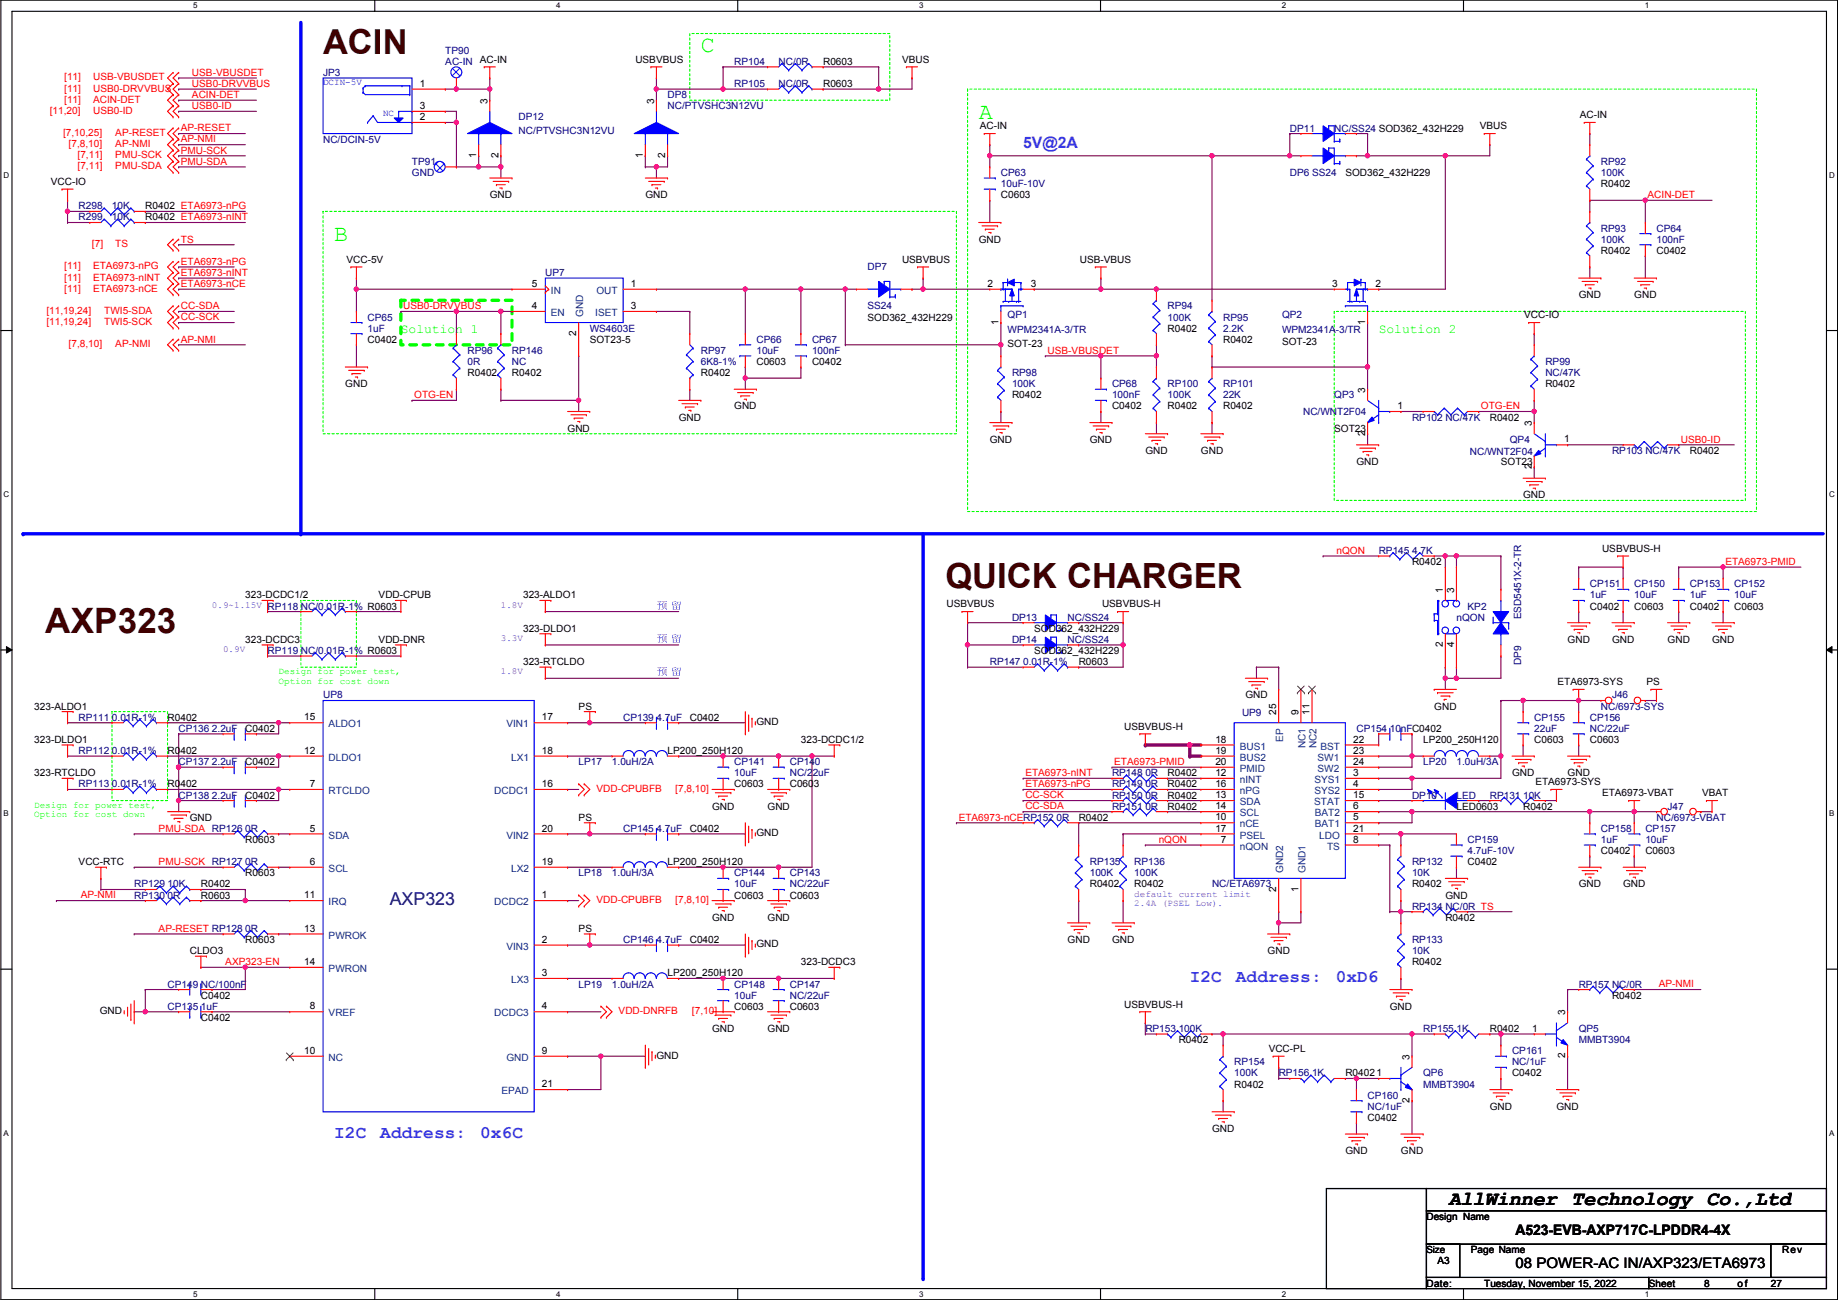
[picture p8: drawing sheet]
<svg xmlns="http://www.w3.org/2000/svg" width="420mm" height="297mm" viewBox="0 0 420 297" stroke-linecap="round" stroke-linejoin="round" font-family="sans-serif">
<defs><g id="words">
<text font-size="8" fill="#400000" x="10.4" y="144.7">AXP323</text>
<g font-size="7.9" fill="#400000">
<text x="73.9" y="12.4">ACIN</text>
<text x="216.1" y="134.4">QUICK CHARGER</text>
</g>
<g font-size="5.3" fill="#0f0">
<text x="160.2" y="11.9">C</text>
<text x="223.7" y="27.2">A</text>
<text x="76.4" y="55.1">B</text>
</g>
<text font-size="4.6" x="331.2" y="275.4">AllWinner Technology Co.,Ltd</text>
<text font-size="4.1" fill="#000080" x="89.1" y="206.9">AXP323</text>
<g font-size="4.1" fill="#8000ff">
<text x="272" y="224.5">I2C</text>
<text x="282.5" y="224.5">Address:</text>
<text x="305.3" y="224.5">0xD6</text>
<text x="76.4" y="260">I2C</text>
<text x="86.9" y="260">Address:</text>
<text x="109.8" y="260">0x6C</text>
</g>
<text font-size="3.6" fill="#8000ff" x="233.9" y="33.8">5V@2A</text>
<g font-size="3.3">
<text x="346.4" y="282.3">A523-EVB-AXP717C-LPDDR4-4X</text>
<text x="346.4" y="289.8">08 POWER-AC IN/AXP323/ETA6973</text>
</g>
<g font-size="3" fill="#0f0">
<text x="91.6" y="76.1">Solution 1</text>
<text x="315.2" y="76.1">Solution 2</text>
</g>
<g font-size="2.3" fill="#f00">
<text x="43.9" y="17.3">USB-VBUSDET</text>
<text x="14.7" y="18.4">[11]</text>
<text x="14.7" y="20.9">[11]</text>
<text x="14.7" y="23.5">[11]</text>
<text x="21.3" y="18.4">USB-VBUSDET</text>
<text x="21.3" y="20.9">USB0-DRVVBUS</text>
<text x="21.3" y="23.5">ACIN-DET</text>
<text x="43.9" y="19.9">USB0-DRVVBUS</text>
<text x="43.9" y="22.4">ACIN-DET</text>
<text x="11.4" y="26">[11,20]</text>
<text x="21.3" y="26">USB0-ID</text>
<text x="43.9" y="24.9">USB0-ID</text>
<text x="14.4" y="31.1">[7,10,25]</text>
<text x="15.7" y="33.6">[7,8,10]</text>
<text x="26.4" y="33.6">AP-NMI</text>
<text x="26.4" y="31.1">AP-RESET</text>
<text x="41.3" y="35.1">PMU-SCK</text>
<text x="41.3" y="32.6">AP-NMI</text>
<text x="41.3" y="30">AP-RESET</text>
<text x="17.7" y="36.2">[7,11]</text>
<text x="17.7" y="38.7">[7,11]</text>
<text x="26.4" y="36.2">PMU-SCK</text>
<text x="26.4" y="38.7">PMU-SDA</text>
<text x="41.3" y="37.6">PMU-SDA</text>
<text x="376.6" y="45.3">ACIN-DET</text>
<text x="21" y="56.5">[7]</text>
<text x="26.4" y="56.5">TS</text>
<text x="41.3" y="55.4">TS</text>
<text x="14.7" y="64.1">[11]</text>
<text x="14.7" y="61.6">[11]</text>
<text x="21.3" y="64.1">ETA6973-nINT</text>
<text x="21.3" y="61.6">ETA6973-nPG</text>
<text x="41.3" y="65.6">ETA6973-nCE</text>
<text x="41.3" y="63">ETA6973-nINT</text>
<text x="41.3" y="60.5">ETA6973-nPG</text>
<text x="10.6" y="71.7">[11,19,24]</text>
<text x="14.7" y="66.6">[11]</text>
<text x="21.3" y="66.6">ETA6973-nCE</text>
<text x="23.8" y="71.7">TWI5-SDA</text>
<text x="41.3" y="70.7">CC-SDA</text>
<text x="92.1" y="70.7">USB0-DRVVBUS</text>
<text x="10.6" y="74.3">[11,19,24]</text>
<text x="23.8" y="74.3">TWI5-SCK</text>
<text x="41.3" y="73.2">CC-SCK</text>
<text x="15.7" y="79.3">[7,8,10]</text>
<text x="26.4" y="79.3">AP-NMI</text>
<text x="41.3" y="78.3">AP-NMI</text>
<text x="239.5" y="80.8">USB-VBUSDET</text>
<text x="94.7" y="91">OTG-EN</text>
<text x="338.5" y="93.5">OTG-EN</text>
<text x="384.2" y="101.1">USB0-ID</text>
<text x="305.5" y="126.5">nQON</text>
<text x="394.4" y="129.1">ETA6973-PMID</text>
<text x="234.4" y="179.9">ETA6973-nPG</text>
<text x="234.4" y="177.3">ETA6973-nINT</text>
<text x="254.7" y="174.8">ETA6973-PMID</text>
<text x="136.3" y="180.9">VDD-CPUBFB</text>
<text x="154.4" y="180.9">[7,8,10]</text>
<text x="234.4" y="182.4">CC-SCK</text>
<text x="234.4" y="185">CC-SDA</text>
<text x="36.3" y="190">PMU-SDA RP126 0R</text>
<text x="219.1" y="187.5">ETA6973-nCERP152 0R</text>
<text x="36.3" y="197.7">PMU-SCK RP127 0R</text>
<text x="264.9" y="192.6">nQON</text>
<text x="18.5" y="205.3">AP-NMI</text>
<text x="136.3" y="206.3">VDD-CPUBFB</text>
<text x="154.4" y="206.3">[7,8,10]</text>
<text x="36.3" y="212.9">AP-RESET RP128 0R</text>
<text x="51.5" y="220.5">AXP323-EN</text>
<text x="379.2" y="225.6">AP-NMI</text>
<text x="141.4" y="231.7">VDD-DNRFB</text>
<text x="158.2" y="231.7">[7,10]</text>
</g>
<g font-size="2.3" fill="#000080">
<text x="73.9" y="17.4">JP3</text>
<text x="101.8" y="12.3">TP90</text>
<text x="101.8" y="14.8">AC-IN</text>
<text x="167.8" y="14.8">RP104</text>
<text x="178" y="14.8">NC/0R</text>
<text x="152.6" y="22.4">DP8</text>
<text x="167.8" y="19.9">RP105</text>
<text x="178" y="19.9">NC/0R</text>
<text x="118.6" y="27.5">DP12</text>
<text x="152.6" y="25">NC/PTVSHC3N12VU</text>
<text x="73.9" y="32.6">NC/DCIN-5V</text>
<text x="118.6" y="30.6">NC/PTVSHC3N12VU</text>
<text x="294.8" y="30.1">DP11</text>
<text x="305" y="30.1">NC/SS24 SOD362_432H229</text>
<text x="94.2" y="37.7">TP91</text>
<text x="94.2" y="40.2">GND</text>
<text x="228.8" y="40.2">CP63</text>
<text x="294.8" y="40.2">DP6 SS24</text>
<text x="366" y="37.7">RP92</text>
<text x="366" y="40.2">100K</text>
<text x="18" y="47.8">R298</text>
<text x="25.6" y="47.8">10K</text>
<text x="228.8" y="42.8">10uF-10V</text>
<text x="18" y="50.4">R299</text>
<text x="25.6" y="50.4">10K</text>
<text x="366" y="52.9">RP93</text>
<text x="378.7" y="52.9">CP64</text>
<text x="366" y="55.5">100K</text>
<text x="378.7" y="55.5">100nF</text>
<text x="124.7" y="63.1">UP7</text>
<text x="198.3" y="61.8">DP7</text>
<text x="198.3" y="70.7">SS24</text>
<text x="266.9" y="70.7">RP94</text>
<text x="84" y="73.2">CP65</text>
<text x="84" y="75.8">1uF</text>
<text x="134.8" y="75.8">WS4603E</text>
<text x="230.3" y="72.7">QP1</text>
<text x="230.3" y="76">WPM2341A-3/TR</text>
<text x="266.9" y="73.2">100K</text>
<text x="279.6" y="73.2">RP95</text>
<text x="279.6" y="75.8">2.2K</text>
<text x="293.1" y="72.7">QP2</text>
<text x="293.1" y="76">WPM2341A-3/TR</text>
<text x="106.9" y="80.9">RP96</text>
<text x="106.9" y="83.4">0R</text>
<text x="117" y="80.9">RP146</text>
<text x="117" y="83.4">NC</text>
<text x="160.2" y="80.9">RP97</text>
<text x="160.2" y="83.4">6K8-1%</text>
<text x="172.9" y="78.3">CP66</text>
<text x="172.9" y="80.9">10uF</text>
<text x="185.6" y="78.3">CP67</text>
<text x="185.6" y="80.9">100nF</text>
<text x="353.3" y="83.4">RP99</text>
<text x="231.3" y="85.9">RP98</text>
<text x="231.3" y="88.5">100K</text>
<text x="254.2" y="88.5">CP68</text>
<text x="266.9" y="88.5">RP100</text>
<text x="279.6" y="88.5">RP101</text>
<text x="353.3" y="85.9">NC/47K</text>
<text x="254.2" y="91">100nF</text>
<text x="266.9" y="91">100K</text>
<text x="279.6" y="91">22K</text>
<text x="297.9" y="94.8">NC/WNT2F04</text>
<text x="305" y="91">QP3</text>
<text x="322.8" y="96.1">RP102 NC/47K</text>
<text x="345.1" y="101.2">QP4</text>
<text x="336" y="104">NC/WNT2F04</text>
<text x="368.5" y="103.7">RP103 NC/47K</text>
<text x="315.2" y="126.6">RP145 4.7K</text>
<text x="363.4" y="134.2">CP151</text>
<text x="363.4" y="136.7">1uF</text>
<text x="373.6" y="134.2">CP150</text>
<text x="373.6" y="136.7">10uF</text>
<text x="386.3" y="134.2">CP153</text>
<text x="386.3" y="136.7">1uF</text>
<text x="396.4" y="134.2">CP152</text>
<text x="396.4" y="136.7">10uF</text>
<text x="61.2" y="139.3">RP118 NC/0.01R-1% R0603</text>
<text x="231.3" y="141.8">DP13</text>
<text x="244" y="141.8">NC/SS24</text>
<text x="332.9" y="141.8">nQON</text>
<text x="335.5" y="139.3">KP2</text>
<text x="347.8" y="141.5" transform="rotate(-90 347.8 141.5)">ESD5451X-2-TR</text>
<text x="61.2" y="149.4">RP119 NC/0.01R-1% R0603</text>
<text x="231.3" y="146.9">DP14</text>
<text x="244" y="146.9">NC/SS24</text>
<text x="226.3" y="152">RP147 0.01R-1%</text>
<text x="347.8" y="151.9" transform="rotate(-90 347.8 151.9)">DP9</text>
<text x="73.9" y="159.6">UP8</text>
<text x="368.5" y="159.6">J46</text>
<text x="18" y="164.7">RP111 0.01R-1%</text>
<text x="40.8" y="167.2">CP136 2.2uF</text>
<text x="142.4" y="164.7">CP139 4.7uF</text>
<text x="283.9" y="163.7">UP9</text>
<text x="310.1" y="167.2">CP154 10nFC0402</text>
<text x="350.7" y="164.7">CP155</text>
<text x="350.7" y="167.2">22uF</text>
<text x="363.4" y="164.7">CP156</text>
<text x="363.4" y="167.2">NC/22uF</text>
<text x="366" y="162.1">NC/6973-SYS</text>
<text x="18" y="172.3">RP112 0.01R-1%</text>
<text x="18" y="179.9">RP113 0.01R-1%</text>
<text x="40.8" y="174.8">CP137 2.2uF</text>
<text x="132.3" y="174.8">LP17</text>
<text x="139.9" y="174.8">1.0uH/2A</text>
<text x="167.8" y="174.8">CP141</text>
<text x="167.8" y="177.4">10uF</text>
<text x="180.5" y="174.8">CP140</text>
<text x="180.5" y="177.4">NC/22uF</text>
<text x="254.2" y="179.9">RP149 0R</text>
<text x="254.2" y="177.4">RP148 0R</text>
<text x="325.3" y="174.8">LP20</text>
<text x="332.9" y="174.8">1.0uH/3A</text>
<text x="40.8" y="182.5">CP138 2.2uF</text>
<text x="254.2" y="182.5">RP150 0R</text>
<text x="254.2" y="185">RP151 0R</text>
<text x="322.8" y="182.5">DP10</text>
<text x="332.9" y="182.5">LED</text>
<text x="340.6" y="182.5">RP131 10K</text>
<text x="381.2" y="185">J47</text>
<text x="142.4" y="190.1">CP145 4.7uF</text>
<text x="366" y="190.1">CP158</text>
<text x="376.1" y="190.1">CP157</text>
<text x="378.7" y="187.5">NC/6973-VBAT</text>
<text x="249.1" y="197.7">RP135</text>
<text x="259.3" y="197.7">RP136</text>
<text x="322.8" y="197.7">RP132</text>
<text x="335.5" y="192.6">CP159</text>
<text x="335.5" y="195.2">4.7uF-10V</text>
<text x="366" y="192.6">1uF</text>
<text x="376.1" y="192.6">10uF</text>
<text x="30.7" y="202.8">RP129 10K</text>
<text x="132.3" y="200.2">LP18</text>
<text x="139.9" y="200.2">1.0uH/3A</text>
<text x="167.8" y="200.2">CP144</text>
<text x="167.8" y="202.8">10uF</text>
<text x="180.5" y="200.2">CP143</text>
<text x="180.5" y="202.8">NC/22uF</text>
<text x="249.1" y="200.2">100K</text>
<text x="259.3" y="200.2">100K</text>
<text x="277.1" y="202.8">NC/ETA6973</text>
<text x="322.8" y="200.2">10K</text>
<text x="30.7" y="205.3">RP130 0R</text>
<text x="322.8" y="207.9">RP134 NC/0R TS</text>
<text x="142.4" y="215.5">CP146 4.7uF</text>
<text x="322.8" y="215.5">RP133</text>
<text x="322.8" y="218">10K</text>
<text x="38.3" y="225.6">CP149 NC/100nF</text>
<text x="132.3" y="225.6">LP19</text>
<text x="139.9" y="225.6">1.0uH/2A</text>
<text x="167.8" y="225.6">CP148</text>
<text x="180.5" y="225.6">CP147</text>
<text x="360.9" y="225.6">RP157 NC/0R</text>
<text x="38.3" y="230.7">CP135 1uF</text>
<text x="167.8" y="228.2">10uF</text>
<text x="180.5" y="228.2">NC/22uF</text>
<text x="261.8" y="235.8">RP153 100K</text>
<text x="325.3" y="235.8">RP155 1K</text>
<text x="360.9" y="235.8">QP5</text>
<text x="360.9" y="238.3">MMBT3904</text>
<text x="282.1" y="243.4">RP154</text>
<text x="282.1" y="246">100K</text>
<text x="292.3" y="246">RP156 1K</text>
<text x="325.3" y="246">QP6</text>
<text x="345.6" y="240.9">CP161</text>
<text x="345.6" y="243.4">NC/1uF</text>
<text x="312.6" y="251">CP160</text>
<text x="325.3" y="248.5">MMBT3904</text>
<text x="312.6" y="253.6">NC/1uF</text>
</g>
<g font-size="2.3">
<text x="109.7" y="14.3">AC-IN</text>
<text x="145.2" y="14.3">USBVBUS</text>
<text x="188.2" y="14.8">R0603</text>
<text x="206.2" y="14.3">VBUS</text>
<text x="96" y="19.8">1</text>
<text x="111.4" y="23.7" transform="rotate(-90 111.4 23.7)">3</text>
<text x="149.5" y="23.7" transform="rotate(-90 149.5 23.7)">3</text>
<text x="188.2" y="19.9">R0603</text>
<text x="96" y="27.4">2</text>
<text x="96" y="24.9">3</text>
<text x="224" y="29.5">AC-IN</text>
<text x="338.3" y="29.5">VBUS</text>
<text x="361.1" y="27">AC-IN</text>
<text x="108.9" y="36.1" transform="rotate(-90 108.9 36.1)">1</text>
<text x="113.9" y="36.1" transform="rotate(-90 113.9 36.1)">2</text>
<text x="147" y="36.1" transform="rotate(-90 147 36.1)">1</text>
<text x="152" y="36.1" transform="rotate(-90 152 36.1)">2</text>
<text x="307.5" y="40.2">SOD362_432H229</text>
<text x="11.6" y="42.2">VCC-IO</text>
<text x="33.2" y="47.8">R0402 ETA6973-nPG</text>
<text x="112" y="45.3">GND</text>
<text x="147.5" y="45.3">GND</text>
<text x="228.8" y="45.3">C0603</text>
<text x="366" y="42.8">R0402</text>
<text x="33.2" y="50.4">R0402 ETA6973-nINT</text>
<text x="223.7" y="55.5">GND</text>
<text x="366" y="58">R0402</text>
<text x="378.7" y="58">C0402</text>
<text x="79.2" y="60">VCC-5V</text>
<text x="121.6" y="65.5">5</text>
<text x="144.2" y="65.5">1</text>
<text x="206.2" y="60">USBVBUS</text>
<text x="225.8" y="65.5">2</text>
<text x="235.7" y="65.5">3</text>
<text x="246.8" y="60">USB-VBUS</text>
<text x="304.5" y="65.5">3</text>
<text x="314.4" y="65.5">2</text>
<text x="121.6" y="70.6">4</text>
<text x="144.2" y="70.6">3</text>
<text x="360.9" y="68.2">GND</text>
<text x="373.6" y="68.2">GND</text>
<text x="131.7" y="76.8" transform="rotate(-90 131.7 76.8)">2</text>
<text x="198.3" y="73.2">SOD362_432H229</text>
<text x="228.2" y="74.2" transform="rotate(-90 228.2 74.2)">1</text>
<text x="266.9" y="75.8">R0402</text>
<text x="312.1" y="74.2" transform="rotate(-90 312.1 74.2)">1</text>
<text x="348.4" y="72.7">VCC-IO</text>
<text x="84" y="78.3">C0402</text>
<text x="134.8" y="78.3">SOT23-5</text>
<text x="172.9" y="83.4">C0603</text>
<text x="185.6" y="83.4">C0402</text>
<text x="230.3" y="79.3">SOT-23</text>
<text x="279.6" y="78.3">R0402</text>
<text x="293.1" y="78.8">SOT-23</text>
<text x="78.9" y="88.5">GND</text>
<text x="106.9" y="85.9">R0402</text>
<text x="117" y="85.9">R0402</text>
<text x="160.2" y="85.9">R0402</text>
<text x="312.1" y="89.7" transform="rotate(-90 312.1 89.7)">3</text>
<text x="353.3" y="88.5">R0402</text>
<text x="167.8" y="93.6">GND</text>
<text x="231.3" y="91">R0402</text>
<text x="254.2" y="93.6">C0402</text>
<text x="266.9" y="93.6">R0402</text>
<text x="279.6" y="93.6">R0402</text>
<text x="319.5" y="93.5">1</text>
<text x="129.7" y="98.6">GND</text>
<text x="155.1" y="96.1">GND</text>
<text x="226.3" y="101.2">GND</text>
<text x="249.1" y="101.2">GND</text>
<text x="305" y="98.6">SOT23</text>
<text x="312.1" y="99.6" transform="rotate(-90 312.1 99.6)">2</text>
<text x="340.6" y="96.1">R0402</text>
<text x="350.2" y="97.3" transform="rotate(-90 350.2 97.3)">3</text>
<text x="357.6" y="101.1">1</text>
<text x="261.8" y="103.7">GND</text>
<text x="274.5" y="103.7">GND</text>
<text x="310.1" y="106.3">GND</text>
<text x="343.1" y="106.3">SOT23</text>
<text x="350.2" y="107.2" transform="rotate(-90 350.2 107.2)">2</text>
<text x="386.3" y="103.7">R0402</text>
<text x="348.2" y="113.9">GND</text>
<text x="322.8" y="129.1">R0402</text>
<text x="366.2" y="126.1">USBVBUS-H</text>
<text x="56.1" y="136.7">323-DCDC1/2</text>
<text x="86.6" y="136.7">VDD-CPUB</text>
<text x="119.6" y="136.7">323-ALDO1</text>
<text x="329.8" y="135.4" transform="rotate(-90 329.8 135.4)">1</text>
<text x="332.4" y="135.4" transform="rotate(-90 332.4 135.4)">3</text>
<text x="216.4" y="138.8">USBVBUS</text>
<text x="251.9" y="138.8">USBVBUS-H</text>
<text x="363.4" y="139.3">C0402</text>
<text x="373.6" y="139.3">C0603</text>
<text x="386.3" y="139.3">C0402</text>
<text x="396.4" y="139.3">C0603</text>
<text x="56.1" y="146.9">323-DCDC3</text>
<text x="86.6" y="146.9">VDD-DNR</text>
<text x="119.6" y="144.4">323-DLDO1</text>
<text x="236.4" y="144.4">SOD362_432H229</text>
<text x="236.4" y="149.4">SOD362_432H229</text>
<text x="329.8" y="147.9" transform="rotate(-90 329.8 147.9)">2</text>
<text x="332.4" y="147.9" transform="rotate(-90 332.4 147.9)">4</text>
<text x="358.3" y="146.9">GND</text>
<text x="368.5" y="146.9">GND</text>
<text x="381.2" y="146.9">GND</text>
<text x="391.4" y="146.9">GND</text>
<text x="119.6" y="152">323-RTCLDO</text>
<text x="246.6" y="152">R0603</text>
<text x="284.7" y="159.6">GND</text>
<text x="356.1" y="156.5">ETA6973-SYS</text>
<text x="376.4" y="156.5">PS</text>
<text x="7.8" y="162.1">323-ALDO1</text>
<text x="38.3" y="164.7">R0402</text>
<text x="56.1" y="167.2">C0402</text>
<text x="69.5" y="164.6">15</text>
<text x="123.9" y="164.6">17</text>
<text x="132.3" y="162.1">PS</text>
<text x="157.7" y="164.7">C0402</text>
<text x="172.9" y="165.7">GND</text>
<text x="257" y="166.7">USBVBUS-H</text>
<text x="291.7" y="163.4" transform="rotate(-90 291.7 163.4)">25</text>
<text x="296.8" y="163.4" transform="rotate(-90 296.8 163.4)">9</text>
<text x="299.4" y="163.4" transform="rotate(-90 299.4 163.4)">11</text>
<text x="327.9" y="162.1">GND</text>
<text x="7.8" y="169.8">323-DLDO1</text>
<text x="38.3" y="172.3">R0402</text>
<text x="69.5" y="172.2">12</text>
<text x="123.9" y="172.2">18</text>
<text x="152.6" y="172.3">LP200_250H120</text>
<text x="183.1" y="169.8">323-DCDC1/2</text>
<text x="277.8" y="169.7">18</text>
<text x="277.8" y="172.2">19</text>
<text x="309.3" y="172.2">23</text>
<text x="309.3" y="169.7">22</text>
<text x="325.3" y="169.8">LP200_250H120</text>
<text x="350.7" y="169.8">C0603</text>
<text x="363.4" y="169.8">C0603</text>
<text x="7.8" y="177.4">323-RTCLDO</text>
<text x="38.3" y="179.9">R0402</text>
<text x="56.1" y="174.8">C0402</text>
<text x="70.8" y="179.8">7</text>
<text x="123.9" y="179.8">16</text>
<text x="167.8" y="179.9">C0603</text>
<text x="180.5" y="179.9">C0603</text>
<text x="266.9" y="179.9">R0402</text>
<text x="266.9" y="177.4">R0402</text>
<text x="277.8" y="177.3">12</text>
<text x="277.8" y="179.8">16</text>
<text x="277.8" y="174.8">20</text>
<text x="309.3" y="177.3">3</text>
<text x="309.3" y="179.8">4</text>
<text x="309.3" y="174.8">24</text>
<text x="345.6" y="177.4">GND</text>
<text x="351" y="179.4">ETA6973-SYS</text>
<text x="358.3" y="177.4">GND</text>
<text x="56.1" y="182.5">C0402</text>
<text x="162.8" y="185">GND</text>
<text x="175.5" y="185">GND</text>
<text x="266.9" y="182.5">R0402</text>
<text x="266.9" y="185">R0402</text>
<text x="277.8" y="184.9">14</text>
<text x="277.8" y="182.4">13</text>
<text x="309.3" y="184.9">6</text>
<text x="309.3" y="182.4">15</text>
<text x="332.9" y="185">LED0603</text>
<text x="348.2" y="185">R0402</text>
<text x="366.2" y="181.9">ETA6973-VBAT</text>
<text x="389.1" y="181.9">VBAT</text>
<text x="43.4" y="187.5">GND</text>
<text x="70.8" y="190">5</text>
<text x="123.9" y="190">20</text>
<text x="132.3" y="187.5">PS</text>
<text x="157.7" y="190.1">C0402</text>
<text x="172.9" y="191.1">GND</text>
<text x="246.6" y="187.5">R0402</text>
<text x="277.8" y="187.5">10</text>
<text x="277.8" y="190">17</text>
<text x="309.3" y="187.5">5</text>
<text x="309.3" y="190">21</text>
<text x="18" y="197.7">VCC-RTC</text>
<text x="56.1" y="192.6">R0603</text>
<text x="70.8" y="197.6">6</text>
<text x="123.9" y="197.6">19</text>
<text x="152.6" y="197.7">LP200_250H120</text>
<text x="279.1" y="192.5">7</text>
<text x="309.3" y="192.5">8</text>
<text x="335.5" y="197.7">C0402</text>
<text x="366" y="195.2">C0402</text>
<text x="376.1" y="195.2">C0603</text>
<text x="45.9" y="202.8">R0402</text>
<text x="56.1" y="200.2">R0603</text>
<text x="249.1" y="202.8">R0402</text>
<text x="259.3" y="202.8">R0402</text>
<text x="291.7" y="203.8" transform="rotate(-90 291.7 203.8)">2</text>
<text x="296.8" y="203.8" transform="rotate(-90 296.8 203.8)">1</text>
<text x="322.8" y="202.8">R0402</text>
<text x="360.9" y="202.8">GND</text>
<text x="371" y="202.8">GND</text>
<text x="45.9" y="205.3">R0603</text>
<text x="69.5" y="205.2">11</text>
<text x="123.9" y="205.2">1</text>
<text x="167.8" y="205.3">C0603</text>
<text x="180.5" y="205.3">C0603</text>
<text x="330.4" y="205.3">GND</text>
<text x="56.1" y="215.5">R0603</text>
<text x="69.5" y="212.9">13</text>
<text x="123.9" y="215.4">2</text>
<text x="132.3" y="212.9">PS</text>
<text x="157.7" y="215.5">C0402</text>
<text x="162.8" y="210.4">GND</text>
<text x="175.5" y="210.4">GND</text>
<text x="244" y="215.5">GND</text>
<text x="254.2" y="215.5">GND</text>
<text x="330.4" y="210.4">R0402</text>
<text x="43.4" y="218">CLDO3</text>
<text x="69.5" y="220.5">14</text>
<text x="172.9" y="216.5">GND</text>
<text x="183.1" y="220.6">323-DCDC3</text>
<text x="289.8" y="218">GND</text>
<text x="322.8" y="220.6">R0402</text>
<text x="123.9" y="223">3</text>
<text x="152.6" y="223.1">LP200_250H120</text>
<text x="22.8" y="231.7">GND</text>
<text x="45.9" y="233.3">C0402</text>
<text x="45.9" y="228.2">C0402</text>
<text x="70.8" y="230.6">8</text>
<text x="123.9" y="230.6">4</text>
<text x="167.8" y="230.7">C0603</text>
<text x="180.5" y="230.7">C0603</text>
<text x="257" y="230.2">USBVBUS-H</text>
<text x="317.7" y="230.7">GND</text>
<text x="357.8" y="231.9" transform="rotate(-90 357.8 231.9)">3</text>
<text x="368.5" y="228.2">R0402</text>
<text x="162.8" y="235.8">GND</text>
<text x="175.5" y="235.8">GND</text>
<text x="269.4" y="238.3">R0402</text>
<text x="340.6" y="235.8">R0402</text>
<text x="350.2" y="235.7">1</text>
<text x="69.5" y="240.8">10</text>
<text x="123.9" y="240.8">9</text>
<text x="150.1" y="241.9">GND</text>
<text x="290" y="240.4">VCC-PL</text>
<text x="307.5" y="246">R04021</text>
<text x="322.2" y="242.1" transform="rotate(-90 322.2 242.1)">3</text>
<text x="345.6" y="246">C0402</text>
<text x="357.8" y="241.9" transform="rotate(-90 357.8 241.9)">2</text>
<text x="123.9" y="248.4">21</text>
<text x="282.1" y="248.5">R0402</text>
<text x="312.6" y="256.1">C0402</text>
<text x="322.2" y="252" transform="rotate(-90 322.2 252)">2</text>
<text x="340.6" y="253.6">GND</text>
<text x="355.8" y="253.6">GND</text>
<text x="277.1" y="258.7">GND</text>
<text x="307.5" y="263.7">GND</text>
<text x="320.2" y="263.7">GND</text>
<text x="326.1" y="278.7">Design Name</text>
<text x="336.2" y="286.3">Page Name</text>
<text x="407.4" y="286.3">Rev</text>
<text x="326.1" y="294">Date:</text>
<text x="328.6" y="288.9">A3</text>
<text x="339.3" y="294">Tuesday, November 15, 2022</text>
<text x="376.9" y="294">Sheet</text>
<text x="389.6" y="294">8</text>
<text x="397.2" y="294">of</text>
<text x="404.8" y="294">27</text>
</g>
<g font-size="2.3" fill="#004080">
<text x="125.9" y="67.1">IN</text>
<text x="136.3" y="67.1">OUT</text>
<text x="125.9" y="72.2">EN</text>
<text x="133.3" y="72.4" transform="rotate(-90 133.3 72.4)">GND</text>
<text x="136.1" y="72.2">ISET</text>
<text x="75.1" y="166.2">ALDO1</text>
<text x="115.8" y="166.2">VIN1</text>
<text x="75.1" y="173.8">DLDO1</text>
<text x="116.8" y="173.8">LX1</text>
<text x="283.4" y="171.3">BUS1</text>
<text x="283.4" y="173.8">BUS2</text>
<text x="293.4" y="169.5" transform="rotate(-90 293.4 169.5)">EP</text>
<text x="298.4" y="171" transform="rotate(-90 298.4 171)">NC1</text>
<text x="301" y="171" transform="rotate(-90 301 171)">NC2</text>
<text x="301.2" y="173.8">SW1</text>
<text x="301.8" y="171.3">BST</text>
<text x="283.4" y="178.9">nINT</text>
<text x="283.4" y="176.4">PMID</text>
<text x="300.5" y="178.9">SYS1</text>
<text x="301.2" y="176.4">SW2</text>
<text x="75.1" y="181.4">RTCLDO</text>
<text x="113" y="181.4">DCDC1</text>
<text x="283.4" y="181.4">nPG</text>
<text x="283.4" y="184">SDA</text>
<text x="300.4" y="184">STAT</text>
<text x="300.5" y="181.4">SYS2</text>
<text x="75.1" y="191.6">SDA</text>
<text x="115.8" y="191.6">VIN2</text>
<text x="283.4" y="189.1">nCE</text>
<text x="283.4" y="191.6">PSEL</text>
<text x="283.4" y="186.5">SCL</text>
<text x="300.6" y="189.1">BAT1</text>
<text x="300.6" y="186.5">BAT2</text>
<text x="301.6" y="191.6">LDO</text>
<text x="283.4" y="194.1">nQON</text>
<text x="303.3" y="194.1">TS</text>
<text x="75.1" y="199.2">SCL</text>
<text x="116.8" y="199.2">LX2</text>
<text x="293.4" y="199.4" transform="rotate(-90 293.4 199.4)">GND2</text>
<text x="298.4" y="199.4" transform="rotate(-90 298.4 199.4)">GND1</text>
<text x="75.1" y="206.8">IRQ</text>
<text x="113" y="206.8">DCDC2</text>
<text x="75.1" y="214.5">PWROK</text>
<text x="115.8" y="217">VIN3</text>
<text x="75.1" y="222.1">PWRON</text>
<text x="116.8" y="224.6">LX3</text>
<text x="75.1" y="232.2">VREF</text>
<text x="113" y="232.2">DCDC3</text>
<text x="75.1" y="242.4">NC</text>
<text x="115.8" y="242.4">GND</text>
<text x="114.6" y="250">EPAD</text>
</g>
<g font-size="2.3" fill="#8000ff">
<text x="150.1" y="139.1">预 预</text>
<text x="150.1" y="146.7">预 预</text>
<text x="150.1" y="154.3">预 预</text>
</g>
<text font-size="2.2" x="326.1" y="286.3">Size</text>
<g font-size="2.1" fill="#00f">
<text x="73.9" y="19.5">DCIN-5V</text>
<text x="87.6" y="26.6">NC</text>
</g>
<g font-size="2.1" fill="#8000ff">
<text x="48.5" y="138.9">0.9~1.15V</text>
<text x="114.5" y="138.9">1.8V</text>
<text x="51" y="149">0.9V</text>
<text x="114.5" y="146.5">3.3V</text>
<text x="114.5" y="154.1">1.8V</text>
<text x="259.3" y="204.9">default current limit</text>
<text x="259.3" y="207">2.4A (PSEL Low).</text>
</g>
<g font-size="2.1" fill="#0f0">
<text x="63.7" y="154.1">Design for power test,</text>
<text x="63.7" y="156.2">Option for cost down</text>
<text x="7.8" y="184.6">Design for power test,</text>
<text x="7.8" y="186.7">Option for cost down</text>
</g>
<g font-size="1.8">
<text x="44.2" y="1.9">5</text>
<text x="127.1" y="1.9">4</text>
<text x="210.1" y="1.9">3</text>
<text x="293" y="1.9">2</text>
<text x="376" y="1.9">1</text>
<text x=".8" y="40.6">D</text>
<text x="418.2" y="40.6">D</text>
<text x=".8" y="113.6">C</text>
<text x="418.2" y="113.6">C</text>
<text x=".8" y="186.6">B</text>
<text x="418.2" y="186.6">B</text>
<text x=".8" y="259.5">A</text>
<text x="418.2" y="259.5">A</text>
<text x="44.2" y="296.3">5</text>
<text x="127.1" y="296.3">4</text>
<text x="210.1" y="296.3">3</text>
<text x="293" y="296.3">2</text>
<text x="376" y="296.3">1</text>
</g>
</g></defs>
<path d="M.2 0h419.9v297h-419.9zM2.7 2.6h414.8v291.8h-414.8z" fill="none" stroke="#000" stroke-width=".25"/>
<g fill="#fff">
<path d="M44.2 .3h1v2h-1z"/>
<path d="M44.2 294.7h1v2h-1z"/>
</g>
<path d="M85.7 0v2.6M85.7 294.4v2.6" fill="none" stroke="#000" stroke-width=".25"/>
<g fill="#fff">
<path d="M127.1 .3h1v2h-1z"/>
<path d="M127.1 294.7h1v2h-1z"/>
</g>
<path d="M168.6 0v2.6M168.6 294.4v2.6" fill="none" stroke="#000" stroke-width=".25"/>
<g fill="#fff">
<path d="M210.1 .3h1v2h-1z"/>
<path d="M210.1 294.7h1v2h-1z"/>
</g>
<path d="M251.6 0v2.6M251.6 294.4v2.6" fill="none" stroke="#000" stroke-width=".25"/>
<g fill="#fff">
<path d="M293 .3h1v2h-1z"/>
<path d="M293 294.7h1v2h-1z"/>
</g>
<path d="M334.5 0v2.6M334.5 294.4v2.6" fill="none" stroke="#000" stroke-width=".25"/>
<g fill="#fff">
<path d="M376 .3h1v2h-1z"/>
<path d="M376 294.7h1v2h-1z"/>
<path d="M.8 39h1.3v2h-1.3z"/>
<path d="M418.2 39h1.2v2h-1.2z"/>
<path d="M.8 112h1.3v2h-1.3z"/>
<path d="M418.2 112h1.2v2h-1.2z"/>
</g>
<path d="M.2 75.5h2.5M417.5 75.5h2.6" fill="none" stroke="#000" stroke-width=".25"/>
<g fill="#fff">
<path d="M.8 185h1.2v1.9h-1.2z"/>
<path d="M418.2 185h1.1v1.9h-1.1z"/>
</g>
<path d="M.2 148.5h2.5M417.5 148.5h2.6" fill="none" stroke="#000" stroke-width=".25"/>
<path d="M1.5 147.7l1.2 .8-1.2 .7zM417.5 148.5l1.3-.8v1.5z" fill="#000"/>
<path d="M1.5 147.7l1.2 .8-1.2 .7zM417.5 148.5l1.3-.8v1.5z" fill="none" stroke="#000" stroke-width=".23"/>
<g fill="#fff">
<path d="M.8 257.9h1.2v2h-1.2z"/>
<path d="M418.2 257.9h1.1v2h-1.1z"/>
</g>
<path d="M.2 221.4h2.5M417.5 221.4h2.6" fill="none" stroke="#000" stroke-width=".25"/>
<path d="M221.2 20.4h180.3v96.5h-180.3zM73.9 48.3h144.7v50.8h-144.7zM305 71.2h94v43.1h-94z" fill="none" stroke="#0f0" stroke-width=".25" stroke-dasharray=".5 .5"/>
<path d="M91.6 68.6h25.4v10.2h-25.4z" fill="none" stroke="#0f0" stroke-width=".76" stroke-dasharray="1.5 1.5"/>
<path d="M68.8 5.1v116.9" fill="none" stroke="#00f" stroke-width=".76"/>
<circle cx="68.8" cy="122" r=".38" fill="#00f"/>
<path d="M157.7 7.7h45.7v15.2h-45.7zM68.8 137.2h12.7v15.2h-12.7zM25.6 162.6h12.7v20.3h-12.7z" fill="none" stroke="#0f0" stroke-width=".25" stroke-dasharray=".5 .5"/>
<path d="M5.3 122h411.5" fill="none" stroke="#00f" stroke-width=".76"/>
<circle cx="5.3" cy="122" r=".38" fill="#00f"/>
<path d="M211 122v170.1" fill="none" stroke="#00f" stroke-width=".76"/>
<circle cx="211" cy="292.1" r=".38" fill="#00f"/>
<path d="M81.5 63.5h.1M81.5 78.8h.1M81.5 66.1h.1M81.5 63.5v2.6M81.5 78.8v5.1M81.5 66.1h35.5M132.3 81.3h.1M132.3 81.3v10.2" fill="none" stroke="#800040" stroke-width=".25"/>
<circle cx="81.5" cy="66.1" r=".49" fill="#f0f"/>
<circle cx="81.5" cy="66.1" r=".49" fill="none" stroke="#f0f" stroke-width=".25"/>
<path d="M81.5 66.1h.1M81.5 66.1v5.1M91.6 71.2h.1M91.6 71.2h22.9M104.3 71.2h.1M104.3 71.2v5" fill="none" stroke="#800040" stroke-width=".25"/>
<circle cx="114.5" cy="71.1" r=".49" fill="#f0f"/>
<circle cx="114.5" cy="71.1" r=".49" fill="none" stroke="#f0f" stroke-width=".25"/>
<circle cx="104.3" cy="71.1" r=".49" fill="#f0f"/>
<circle cx="104.3" cy="71.1" r=".49" fill="none" stroke="#f0f" stroke-width=".25"/>
<path d="M150.1 71.2h.1M150.1 71.2h7.6M157.7 71.2h.1M157.7 71.2v5M157.7 88.9h.1M157.7 88.9v2.6M170.4 83.9h.1M170.4 86.4h.1M170.4 83.9v5M183.1 83.9h.1M183.1 83.9v2.5h-12.7" fill="none" stroke="#800040" stroke-width=".25"/>
<circle cx="170.4" cy="86.4" r=".49" fill="#f0f"/>
<circle cx="170.4" cy="86.4" r=".49" fill="none" stroke="#f0f" stroke-width=".25"/>
<path d="M150.1 66.1h.1M150.1 66.1h20.3M170.4 66.1h.1M170.4 66.1v10.1" fill="none" stroke="#800040" stroke-width=".25"/>
<circle cx="170.4" cy="66.1" r=".49" fill="#f0f"/>
<circle cx="170.4" cy="66.1" r=".49" fill="none" stroke="#f0f" stroke-width=".25"/>
<path d="M170.4 66.1h.1M170.4 66.1h22.8M183.1 66.1h.1M183.1 66.1v10.1" fill="none" stroke="#800040" stroke-width=".25"/>
<circle cx="183.1" cy="66.1" r=".49" fill="#f0f"/>
<circle cx="183.1" cy="66.1" r=".49" fill="none" stroke="#f0f" stroke-width=".25"/>
<path d="M193.2 78.8h.1M208.5 66.1h.1M211 63.5h.1M211 63.5v2.6h-2.5M228.8 73.7h.1M228.8 73.7v5.1h-35.6" fill="none" stroke="#800040" stroke-width=".25"/>
<circle cx="228.8" cy="78.8" r=".49" fill="#f0f"/>
<circle cx="228.8" cy="78.8" r=".49" fill="none" stroke="#f0f" stroke-width=".25"/>
<path d="M193.2 66.1h.1M193.2 66.1v12.7" fill="none" stroke="#800040" stroke-width=".25"/>
<circle cx="193.2" cy="66.1" r=".49" fill="#f0f"/>
<circle cx="193.2" cy="66.1" r=".49" fill="none" stroke="#f0f" stroke-width=".25"/>
<path d="M193.2 66.1h.1M193.2 66.1h2.6M228.8 78.8h.1M228.8 78.8v2.5M236.4 66.1h.1M236.4 66.1h15.3M228.8 94h.1M228.8 94v2.6M251.7 94h.1M251.7 94v2.6M264.4 96.6h.1M264.4 96.6v2.5" fill="none" stroke="#800040" stroke-width=".25"/>
<circle cx="251.6" cy="66.1" r=".49" fill="#f0f"/>
<circle cx="251.6" cy="66.1" r=".49" fill="none" stroke="#f0f" stroke-width=".25"/>
<path d="M251.7 63.5h.1M251.7 66.1h.1M251.7 63.5v2.6M251.7 66.1h12.7M264.4 78.8h.1M264.4 78.8v2.5" fill="none" stroke="#800040" stroke-width=".25"/>
<circle cx="264.3" cy="81.3" r=".49" fill="#f0f"/>
<circle cx="264.3" cy="81.3" r=".49" fill="none" stroke="#f0f" stroke-width=".25"/>
<path d="M251.7 81.3h.1M251.7 81.3v5.1M251.7 81.3h12.7" fill="none" stroke="#800040" stroke-width=".25"/>
<circle cx="251.6" cy="81.3" r=".49" fill="#f0f"/>
<circle cx="251.6" cy="81.3" r=".49" fill="none" stroke="#f0f" stroke-width=".25"/>
<path d="M226.3 33.1h.1M226.3 35.6h.1M226.3 33.1v2.5M226.3 35.6h50.8M226.3 45.8h.1M226.3 45.8v5M239 81.3h.1M239 81.3h12.7M264.4 81.3h.1M264.4 81.3v2.6M277.1 96.6h.1M277.1 96.6v2.5" fill="none" stroke="#800040" stroke-width=".25"/>
<circle cx="226.2" cy="35.6" r=".49" fill="#f0f"/>
<circle cx="226.2" cy="35.6" r=".49" fill="none" stroke="#f0f" stroke-width=".25"/>
<path d="M277.1 35.6h.1M277.1 35.6v33" fill="none" stroke="#800040" stroke-width=".25"/>
<circle cx="277" cy="35.6" r=".49" fill="#f0f"/>
<circle cx="277" cy="35.6" r=".49" fill="none" stroke="#f0f" stroke-width=".25"/>
<path d="M226.3 35.6h.1M226.3 35.6v2.5M264.4 66.1h.1M264.4 66.1h40.6M277.1 81.3h.1M277.1 81.3v2.6" fill="none" stroke="#800040" stroke-width=".25"/>
<circle cx="264.3" cy="66.1" r=".49" fill="#f0f"/>
<circle cx="264.3" cy="66.1" r=".49" fill="none" stroke="#f0f" stroke-width=".25"/>
<path d="M312.6 73.7h.1M312.6 73.7v10.2" fill="none" stroke="#800040" stroke-width=".25"/>
<circle cx="312.6" cy="83.8" r=".49" fill="#f0f"/>
<circle cx="312.6" cy="83.8" r=".49" fill="none" stroke="#f0f" stroke-width=".25"/>
<path d="M277.1 35.6h.1M277.1 35.6h17.7M277.1 83.9h.1M277.1 83.9h35.5M312.6 83.9h.1M312.6 99.1h.1M312.6 83.9v5M312.6 99.1v2.5" fill="none" stroke="#800040" stroke-width=".25"/>
<circle cx="294.8" cy="35.6" r=".49" fill="#f0f"/>
<circle cx="294.8" cy="35.6" r=".49" fill="none" stroke="#f0f" stroke-width=".25"/>
<path d="M310.1 35.6h.1M310.1 35.6h2.5M330.4 35.6h.1M330.4 35.6v30.5h-15.2M340.6 33.1h.1M340.6 33.1v2.5h-10.2M315.2 66.1h.1M320.2 94h.1M320.2 94h5.1M338 94h.1M338 94h12.7" fill="none" stroke="#800040" stroke-width=".25"/>
<circle cx="350.7" cy="94" r=".49" fill="#f0f"/>
<circle cx="350.7" cy="94" r=".49" fill="none" stroke="#f0f" stroke-width=".25"/>
<g fill="none" stroke="#800040" stroke-width=".25">
<path d="M363.4 30.5h.1M363.4 30.5v2.6M363.4 45.8h.1M363.4 45.8v2.5M363.4 45.8h12.7M376.1 45.8h.1M376.1 45.8v5M363.4 61h.1M363.4 61v2.5M350.7 91.5h.1M350.7 94h.1M350.7 91.5v5.1"/>
<path d="M350.7 106.7h.1M350.7 106.7v2.6M358.3 101.6h.1M358.3 101.6h12.7M383.7 101.6h.1M383.7 101.6h12.7"/>
</g>
<circle cx="376.1" cy="45.7" r=".49" fill="#f0f"/>
<circle cx="376.1" cy="45.7" r=".49" fill="none" stroke="#f0f" stroke-width=".25"/>
<path d="M376.1 58.5h.1M376.1 45.8h.1M376.1 58.5v5M376.1 45.8h15.3M211 66.1h.1M211 66.1h15.3M350.7 76.2h.1M350.7 76.2v2.6" fill="none" stroke="#800040" stroke-width=".25"/>
<circle cx="211" cy="66.1" r=".49" fill="#f0f"/>
<circle cx="211" cy="66.1" r=".49" fill="none" stroke="#f0f" stroke-width=".25"/>
<path d="M40.8 17.8h.1M40.8 17.8h17.8M40.8 20.4h.1M40.8 22.9h.1M40.8 25.4h.1M40.8 20.4h17.8M40.8 22.9h17.8M40.8 25.4h17.8M40.8 167.7h.1M40.8 167.7v7.6" fill="none" stroke="#800040" stroke-width=".25"/>
<circle cx="40.8" cy="175.3" r=".49" fill="#f0f"/>
<circle cx="40.8" cy="175.3" r=".49" fill="none" stroke="#f0f" stroke-width=".25"/>
<path d="M40.8 175.3h.1M40.8 175.3v10.2M129.7 165.1h.1M129.7 165.1h17.8M134.8 165.1h.1M40.8 182.9h.1" fill="none" stroke="#800040" stroke-width=".25"/>
<circle cx="134.8" cy="165.1" r=".49" fill="#f0f"/>
<circle cx="134.8" cy="165.1" r=".49" fill="none" stroke="#f0f" stroke-width=".25"/>
<path d="M129.7 172.8h.1M129.7 172.8h10.2M155.1 165.1h.1M155.1 165.1h15.3M178 172.8h.1M178 172.8h12.7M190.7 172.8h.1" fill="none" stroke="#800040" stroke-width=".25"/>
<circle cx="178" cy="172.7" r=".49" fill="#f0f"/>
<circle cx="178" cy="172.7" r=".49" fill="none" stroke="#f0f" stroke-width=".25"/>
<path d="M155.1 172.8h.1M155.1 172.8h10.2" fill="none" stroke="#800040" stroke-width=".25"/>
<circle cx="165.3" cy="172.7" r=".49" fill="#f0f"/>
<circle cx="165.3" cy="172.7" r=".49" fill="none" stroke="#f0f" stroke-width=".25"/>
<path d="M165.3 172.8h.1M165.3 172.8h12.7M129.7 180.4h.1M129.7 190.5h.1M129.7 180.4h2.6M129.7 190.5h17.8M134.8 190.5h.1" fill="none" stroke="#800040" stroke-width=".25"/>
<circle cx="134.8" cy="190.5" r=".49" fill="#f0f"/>
<circle cx="134.8" cy="190.5" r=".49" fill="none" stroke="#f0f" stroke-width=".25"/>
<path d="M129.7 198.2h.1M129.7 198.2h10.2M155.1 190.5h.1M155.1 198.2h.1M155.1 198.2h10.2M155.1 190.5h15.3M178 198.2h.1M178 198.2h7.6" fill="none" stroke="#800040" stroke-width=".25"/>
<circle cx="165.3" cy="198.1" r=".49" fill="#f0f"/>
<circle cx="165.3" cy="198.1" r=".49" fill="none" stroke="#f0f" stroke-width=".25"/>
<path d="M165.3 198.2h.1M165.3 198.2h12.7" fill="none" stroke="#800040" stroke-width=".25"/>
<circle cx="178" cy="198.1" r=".49" fill="#f0f"/>
<circle cx="178" cy="198.1" r=".49" fill="none" stroke="#f0f" stroke-width=".25"/>
<path d="M185.6 172.8h.1M185.6 172.8v25.4M129.7 205.8h.1M129.7 205.8h2.6" fill="none" stroke="#800040" stroke-width=".25"/>
<circle cx="185.6" cy="172.7" r=".49" fill="#f0f"/>
<circle cx="185.6" cy="172.7" r=".49" fill="none" stroke="#f0f" stroke-width=".25"/>
<path d="M129.7 215.9h.1M129.7 215.9h17.8M134.8 215.9h.1" fill="none" stroke="#800040" stroke-width=".25"/>
<circle cx="134.8" cy="215.9" r=".49" fill="#f0f"/>
<circle cx="134.8" cy="215.9" r=".49" fill="none" stroke="#f0f" stroke-width=".25"/>
<path d="M155.1 215.9h.1M155.1 215.9h15.3M129.7 223.6h.1M129.7 223.6h10.2M178 223.6h12.7M190.7 223.6h.1" fill="none" stroke="#800040" stroke-width=".25"/>
<circle cx="178" cy="223.5" r=".49" fill="#f0f"/>
<circle cx="178" cy="223.5" r=".49" fill="none" stroke="#f0f" stroke-width=".25"/>
<path d="M155.1 223.6h.1M155.1 223.6h10.2" fill="none" stroke="#800040" stroke-width=".25"/>
<circle cx="165.3" cy="223.5" r=".49" fill="#f0f"/>
<circle cx="165.3" cy="223.5" r=".49" fill="none" stroke="#f0f" stroke-width=".25"/>
<path d="M129.7 231.2h.1M129.7 231.2h7.7M165.3 223.6h.1M165.3 223.6h12.7M129.7 241.3h.1M129.7 249h.1M129.7 241.3h7.7M137.4 241.3h.1M137.4 241.3v7.7h-7.7" fill="none" stroke="#800040" stroke-width=".25"/>
<circle cx="137.3" cy="241.3" r=".49" fill="#f0f"/>
<circle cx="137.3" cy="241.3" r=".49" fill="none" stroke="#f0f" stroke-width=".25"/>
<g fill="none" stroke="#800040" stroke-width=".25">
<path d="M15.4 165.1h.1M15.4 165.1h10.2M38.3 165.1h.1M38.3 165.1h25.4M58.6 167.7h.1M58.6 167.7h5.1M30.7 231.2h.1M30.7 231.2h2.5M45.9 221h.1M45.9 221h10.2M48.5 231.2h.1M48.5 231.2h17.7"/>
<path d="M137.4 241.3h.1M137.4 241.3h10.1"/>
</g>
<circle cx="63.7" cy="165.1" r=".49" fill="#f0f"/>
<circle cx="63.7" cy="165.1" r=".49" fill="none" stroke="#f0f" stroke-width=".25"/>
<path d="M15.4 172.8h.1M15.4 172.8h10.2M38.3 172.8h.1M38.3 172.8h25.4M40.8 167.7h.1M40.8 167.7h10.2M63.7 165.1h.1M63.7 165.1v2.6M63.7 165.1h2.5" fill="none" stroke="#800040" stroke-width=".25"/>
<circle cx="63.7" cy="172.7" r=".49" fill="#f0f"/>
<circle cx="63.7" cy="172.7" r=".49" fill="none" stroke="#f0f" stroke-width=".25"/>
<path d="M40.8 175.3h.1M40.8 175.3h10.2M58.6 175.3h.1M63.7 172.8h.1M63.7 172.8v2.5h-5.1M63.7 172.8h2.5M15.4 180.4h.1M15.4 180.4h10.2M38.3 180.4h.1M38.3 180.4h25.4" fill="none" stroke="#800040" stroke-width=".25"/>
<circle cx="63.7" cy="180.4" r=".49" fill="#f0f"/>
<circle cx="63.7" cy="180.4" r=".49" fill="none" stroke="#f0f" stroke-width=".25"/>
<path d="M40.8 182.9h.1M40.8 182.9h10.2M58.6 182.9h.1M58.6 182.9h5.1" fill="none" stroke="#800040" stroke-width=".25"/>
<circle cx="40.8" cy="182.9" r=".49" fill="#f0f"/>
<circle cx="40.8" cy="182.9" r=".49" fill="none" stroke="#f0f" stroke-width=".25"/>
<path d="M63.7 180.4h.1M63.7 180.4v2.5M63.7 180.4h2.5M48.5 226.1h.1M56.1 221h.1M56.1 221v5.1h-7.6" fill="none" stroke="#800040" stroke-width=".25"/>
<circle cx="56.1" cy="221" r=".49" fill="#f0f"/>
<circle cx="56.1" cy="221" r=".49" fill="none" stroke="#f0f" stroke-width=".25"/>
<path d="M33.2 226.1h.1M33.2 226.1h7.6M33.2 226.1v5.1M56.1 221h.1M56.1 221h10.1" fill="none" stroke="#800040" stroke-width=".25"/>
<circle cx="33.2" cy="231.2" r=".49" fill="#f0f"/>
<circle cx="33.2" cy="231.2" r=".49" fill="none" stroke="#f0f" stroke-width=".25"/>
<g fill="none" stroke="#800040" stroke-width=".25">
<path d="M30.7 198.2h.1M30.7 190.5h.1M30.7 198.2h20.3M30.7 190.5h20.3M63.7 198.2h.1M63.7 198.2h2.5M12.9 205.8h.1M12.9 205.8h20.3M23.1 200.7h.1M23.1 203.2h.1M23.1 200.7v2.5M23.1 203.2h10.1"/>
<path d="M30.7 213.4h.1M30.7 213.4h20.3M45.9 203.2h.1M45.9 205.8h.1M45.9 205.8h20.3M45.9 203.2h10.2M56.1 205.8h.1M56.1 203.2h.1M56.1 203.2v2.6M63.7 213.4h.1M63.7 213.4h2.5M33.2 231.2h.1"/>
<path d="M33.2 231.2h7.6"/>
</g>
<circle cx="56.1" cy="205.8" r=".49" fill="#f0f"/>
<circle cx="56.1" cy="205.8" r=".49" fill="none" stroke="#f0f" stroke-width=".25"/>
<g fill="none" stroke="#800040" stroke-width=".25">
<path d="M61.2 139.7h.1M61.2 139.7h7.6M81.5 139.7h.1M81.5 139.7h10.1M124.7 139.7h.1M124.7 139.7h30.4M332.9 127h.1M332.9 127v2.6M61.2 149.9h.1M61.2 149.9h7.6M81.5 149.9h.1M81.5 149.9h10.1"/>
<path d="M124.7 147.4h.1M124.7 155h.1M124.7 147.4h30.4M124.7 155h30.4M63.7 190.5h.1M63.7 190.5h2.5"/>
</g>
<circle cx="332.9" cy="127" r=".49" fill="#f0f"/>
<circle cx="332.9" cy="127" r=".49" fill="none" stroke="#f0f" stroke-width=".25"/>
<path d="M330.4 127h.1M330.4 127v2.6M330.4 127h2.5M330.4 155h.1M330.4 152.4h.1M330.4 152.4v5.1M332.9 152.4h.1M332.9 152.4v2.6M343.1 149.9h.1M343.1 149.9v5.1" fill="none" stroke="#800040" stroke-width=".25"/>
<circle cx="330.4" cy="127" r=".49" fill="#f0f"/>
<circle cx="330.4" cy="127" r=".49" fill="none" stroke="#f0f" stroke-width=".25"/>
<path d="M330.4 155h.1M330.4 155h2.5" fill="none" stroke="#800040" stroke-width=".25"/>
<circle cx="332.9" cy="155" r=".49" fill="#f0f"/>
<circle cx="332.9" cy="155" r=".49" fill="none" stroke="#f0f" stroke-width=".25"/>
<circle cx="330.4" cy="155" r=".49" fill="#f0f"/>
<circle cx="330.4" cy="155" r=".49" fill="none" stroke="#f0f" stroke-width=".25"/>
<path d="M332.9 127h.1M332.9 127h10.2M343.1 127h.1M343.1 127v7.7M332.9 155h.1M332.9 155h10.2M315.2 172.8h.1M315.2 172.8h7.6" fill="none" stroke="#800040" stroke-width=".25"/>
<circle cx="322.8" cy="172.7" r=".49" fill="#f0f"/>
<circle cx="322.8" cy="172.7" r=".49" fill="none" stroke="#f0f" stroke-width=".25"/>
<path d="M272 170.2h2.5" fill="none" stroke="#800040" stroke-width=".76"/>
<circle cx="272" cy="170.2" r=".38" fill="#800040"/>
<path d="M272 172.8h2.5" fill="none" stroke="#800040" stroke-width=".76"/>
<circle cx="272" cy="172.8" r=".38" fill="#800040"/>
<path d="M272 170.2v2.6" fill="none" stroke="#800040" stroke-width=".76"/>
<circle cx="272" cy="170.2" r=".38" fill="#800040"/>
<path d="M261.8 170.2h10.2" fill="none" stroke="#800040" stroke-width=".76"/>
<circle cx="261.8" cy="170.2" r=".38" fill="#800040"/>
<circle cx="272" cy="170.2" r=".49" fill="#f0f"/>
<circle cx="272" cy="170.2" r=".49" fill="none" stroke="#f0f" stroke-width=".25"/>
<g fill="none" stroke="#800040" stroke-width=".25">
<path d="M315.2 175.3h.1M315.2 167.7h.1M315.2 167.7v2.5M322.8 172.8h.1M322.8 167.7h.1M322.8 177.8h.1M322.8 172.8h2.5M322.8 167.7v7.6h-7.6M322.8 177.8v2.6h-7.6M322.8 177.8h20.3M340.6 172.8h.1M340.6 172.8h2.5"/>
<path d="M343.1 160.1h.1M343.1 160.1h17.8M348.2 160.1h.1M315.2 180.4h.1"/>
</g>
<circle cx="348.2" cy="160" r=".49" fill="#f0f"/>
<circle cx="348.2" cy="160" r=".49" fill="none" stroke="#f0f" stroke-width=".25"/>
<path d="M343.1 160.1h.1M343.1 160.1v12.7" fill="none" stroke="#800040" stroke-width=".25"/>
<circle cx="343.1" cy="172.7" r=".49" fill="#f0f"/>
<circle cx="343.1" cy="172.7" r=".49" fill="none" stroke="#f0f" stroke-width=".25"/>
<path d="M315.2 177.8h.1M315.2 177.8h7.6" fill="none" stroke="#800040" stroke-width=".25"/>
<circle cx="322.8" cy="177.8" r=".49" fill="#f0f"/>
<circle cx="322.8" cy="177.8" r=".49" fill="none" stroke="#f0f" stroke-width=".25"/>
<path d="M315.2 185.5h.1M315.2 185.5h7.6M353.3 182.9h.1M353.3 182.9h2.5" fill="none" stroke="#800040" stroke-width=".25"/>
<circle cx="322.8" cy="185.4" r=".49" fill="#f0f"/>
<circle cx="322.8" cy="185.4" r=".49" fill="none" stroke="#f0f" stroke-width=".25"/>
<g fill="none" stroke="#800040" stroke-width=".25">
<path d="M343.1 172.8h.1M343.1 172.8v5M348.2 160.1h.1M348.2 160.1v2.5M360.9 160.1h.1M360.9 160.1v2.5M315.2 182.9h.1M315.2 188h.1M315.2 182.9h7.6M322.8 185.5h.1M322.8 185.5v2.5h-7.6M338 182.9h.1"/>
<path d="M338 182.9h2.6M363.4 185.5h.1M363.4 185.5h10.2"/>
</g>
<circle cx="360.9" cy="160" r=".49" fill="#f0f"/>
<circle cx="360.9" cy="160" r=".49" fill="none" stroke="#f0f" stroke-width=".25"/>
<path d="M348.2 170.2h.1M348.2 170.2v2.6M360.9 170.2h.1M360.9 170.2v2.6M373.6 185.5h.1M373.6 185.5v2.5M335.5 208.3h.1M335.5 208.3h10.1" fill="none" stroke="#800040" stroke-width=".25"/>
<circle cx="373.6" cy="185.4" r=".49" fill="#f0f"/>
<circle cx="373.6" cy="185.4" r=".49" fill="none" stroke="#f0f" stroke-width=".25"/>
<path d="M363.4 195.6h.1M363.4 185.5h.1M363.4 185.5v2.5M363.4 195.6v2.6M373.6 195.6h.1M373.6 195.6v2.6" fill="none" stroke="#800040" stroke-width=".25"/>
<circle cx="363.4" cy="185.4" r=".49" fill="#f0f"/>
<circle cx="363.4" cy="185.4" r=".49" fill="none" stroke="#f0f" stroke-width=".25"/>
<g fill="none" stroke="#800040" stroke-width=".25">
<path d="M315.2 193.1h.1M315.2 193.1h2.5M317.7 193.1h.1M317.7 193.1v15.2M320.2 190.5h.1M320.2 190.5v2.6M322.8 185.5h.1M322.8 185.5h40.6M332.9 198.2h.1M332.9 198.2v2.5M317.7 208.3h.1M320.2 205.8h.1"/>
<path d="M320.2 205.8v2.5h-2.5M320.2 223.6h.1M320.2 223.6v2.5"/>
</g>
<circle cx="320.2" cy="208.3" r=".49" fill="#f0f"/>
<circle cx="320.2" cy="208.3" r=".49" fill="none" stroke="#f0f" stroke-width=".25"/>
<path d="M315.2 190.5h.1M315.2 190.5h17.7M320.2 190.5h.1" fill="none" stroke="#800040" stroke-width=".25"/>
<circle cx="320.2" cy="190.5" r=".49" fill="#f0f"/>
<circle cx="320.2" cy="190.5" r=".49" fill="none" stroke="#f0f" stroke-width=".25"/>
<path d="M287.2 152.4h.1M287.2 152.4v2.6M292.3 208.3h.1M292.3 210.9h.1M292.3 208.3v5.1M320.2 208.3h.1M320.2 208.3h2.6M320.2 208.3v2.6" fill="none" stroke="#800040" stroke-width=".25"/>
<circle cx="292.3" cy="210.8" r=".49" fill="#f0f"/>
<circle cx="292.3" cy="210.8" r=".49" fill="none" stroke="#f0f" stroke-width=".25"/>
<g fill="none" stroke="#800040" stroke-width=".25">
<path d="M310.1 30.5h.1M310.1 30.5h2.5M312.6 30.5h.1M312.6 35.6h.1M312.6 30.5v5.1M312.6 35.6h17.8M302.5 127h.1M302.5 127h12.7M327.9 127h.1M327.9 127h2.5M246.6 142.3h.1M246.6 142.3h10.1"/>
<path d="M287.2 152.4h.1M287.2 152.4h5.1M292.3 152.4h.1M292.3 152.4v5.1M254.2 175.3h.1M254.2 175.3h20.3M246.6 188h.1M246.6 188v5.1M246.6 188h27.9M256.7 190.5h.1M256.7 190.5v2.6M256.7 190.5h17.8"/>
<path d="M261.8 193.1h.1M261.8 193.1h12.7M246.6 205.8h.1M246.6 205.8v5.1M256.7 205.8h.1M256.7 205.8v5.1M292.3 210.9h.1M297.4 208.3h.1M297.4 208.3v2.6h-5.1"/>
</g>
<circle cx="330.4" cy="35.6" r=".49" fill="#f0f"/>
<circle cx="330.4" cy="35.6" r=".49" fill="none" stroke="#f0f" stroke-width=".25"/>
<circle cx="312.6" cy="35.6" r=".49" fill="#f0f"/>
<circle cx="312.6" cy="35.6" r=".49" fill="none" stroke="#f0f" stroke-width=".25"/>
<path d="M294.8 30.5h.1M294.8 35.6h.1M294.8 30.5h2.6M294.8 30.5v5.1M294.8 35.6h2.6M94.2 91.5h.1M104.3 88.9h.1M104.3 88.9v2.6h-10.1M114.5 88.9h.1M114.5 91.5h.1M114.5 91.5h17.8M114.5 88.9v2.6" fill="none" stroke="#800040" stroke-width=".25"/>
<circle cx="132.3" cy="91.5" r=".49" fill="#f0f"/>
<circle cx="132.3" cy="91.5" r=".49" fill="none" stroke="#f0f" stroke-width=".25"/>
<g fill="none" stroke="#800040" stroke-width=".25">
<path d="M101.8 20.4h.1M101.8 28h.1M101.8 25.4h.1M101.8 20.4h2.5M101.8 28h2.5M101.8 25.4h2.5M104.3 25.4h.1M104.3 28h.1M104.3 25.4v12.7M114.5 71.2h.1M114.5 71.2v5M114.5 71.2h2.5"/>
<path d="M132.3 91.5h.1M132.3 91.5v2.5M221.2 142.3h.1M221.2 147.4h.1M221.2 142.3h12.7M221.2 147.4h12.7M221.2 142.3v5.1M246.6 147.4h.1M256.7 142.3h.1M256.7 142.3v5.1h-10.1"/>
</g>
<circle cx="104.3" cy="28" r=".49" fill="#f0f"/>
<circle cx="104.3" cy="28" r=".49" fill="none" stroke="#f0f" stroke-width=".25"/>
<path d="M109.4 38.1h.1M109.4 35.6h.1M109.4 38.1h5.1M109.4 35.6v2.5M114.5 38.1h.1M114.5 38.1v2.6" fill="none" stroke="#800040" stroke-width=".25"/>
<circle cx="114.5" cy="38.1" r=".49" fill="#f0f"/>
<circle cx="114.5" cy="38.1" r=".49" fill="none" stroke="#f0f" stroke-width=".25"/>
<path d="M104.3 38.1h.1M104.3 38.1h5.1M114.5 35.6h.1M114.5 35.6v2.5" fill="none" stroke="#800040" stroke-width=".25"/>
<circle cx="109.4" cy="38.1" r=".49" fill="#f0f"/>
<circle cx="109.4" cy="38.1" r=".49" fill="none" stroke="#f0f" stroke-width=".25"/>
<path d="M112 17.8h.1M112 17.8v5.1M104.3 20.4h.1M104.3 20.4h7.7M112 20.4h.1" fill="none" stroke="#800040" stroke-width=".25"/>
<circle cx="111.9" cy="20.3" r=".49" fill="#f0f"/>
<circle cx="111.9" cy="20.3" r=".49" fill="none" stroke="#f0f" stroke-width=".25"/>
<circle cx="104.3" cy="20.3" r=".49" fill="#f0f"/>
<circle cx="104.3" cy="20.3" r=".49" fill="none" stroke="#f0f" stroke-width=".25"/>
<path d="M150.1 17.8h.1M150.1 17.8v2.6M150.1 20.4h.1M150.1 20.4h15.2" fill="none" stroke="#800040" stroke-width=".25"/>
<circle cx="165.3" cy="20.3" r=".49" fill="#f0f"/>
<circle cx="165.3" cy="20.3" r=".49" fill="none" stroke="#f0f" stroke-width=".25"/>
<circle cx="150" cy="20.3" r=".49" fill="#f0f"/>
<circle cx="150" cy="20.3" r=".49" fill="none" stroke="#f0f" stroke-width=".25"/>
<path d="M165.3 15.3h.1M165.3 15.3h10.2M165.3 15.3v5.1M188.2 15.3h.1M188.2 15.3h12.7M200.9 15.3h.1M200.9 15.3v5.1h-12.7M208.5 17.8h.1M208.5 17.8v2.6M165.3 20.4h.1M165.3 20.4h10.2M188.2 20.4h.1" fill="none" stroke="#800040" stroke-width=".25"/>
<circle cx="200.8" cy="20.3" r=".49" fill="#f0f"/>
<circle cx="200.8" cy="20.3" r=".49" fill="none" stroke="#f0f" stroke-width=".25"/>
<g fill="none" stroke="#800040" stroke-width=".25">
<path d="M40.8 35.6h.1M40.8 38.1h.1M40.8 33.1h.1M40.8 30.5h.1M40.8 35.6h15.3M40.8 38.1h15.3M40.8 33.1h15.3M40.8 30.5h15.3M200.9 20.4h.1M200.9 20.4h7.6M15.4 45.8h.1M15.4 48.3h.1"/>
<path d="M15.4 45.8v5M15.4 48.3h5.1M33.2 48.3h.1M33.2 48.3h22.9M40.8 55.9h.1M40.8 55.9h12.7M40.8 71.2h.1M40.8 73.7h.1M40.8 66.1h.1M40.8 71.2h12.7M40.8 73.7h12.7M40.8 66.1h12.7"/>
</g>
<circle cx="15.4" cy="48.3" r=".49" fill="#f0f"/>
<circle cx="15.4" cy="48.3" r=".49" fill="none" stroke="#f0f" stroke-width=".25"/>
<g fill="none" stroke="#800040" stroke-width=".25">
<path d="M15.4 50.8h.1M15.4 50.8h5.1M33.2 50.8h.1M33.2 50.8h22.9M40.8 63.5h.1M40.8 61h.1M40.8 63.5h12.7M40.8 61h12.7M360.9 129.6h.1M360.9 139.7h.1M360.9 129.6v2.5M360.9 139.7v2.6"/>
<path d="M360.9 129.6h10.1M371 129.6h.1M371 139.7h.1M371 129.6v2.5M371 139.7v2.6M383.7 129.6h.1M383.7 129.6v2.5M393.9 129.6h.1M393.9 129.6h17.8M360.9 160.1h.1M360.9 160.1h5.1M376.1 160.1h.1"/>
<path d="M376.1 160.1h2.6M373.6 185.5h.1M373.6 185.5h5.1M388.8 185.5h.1M388.8 185.5h2.6"/>
</g>
<circle cx="393.9" cy="129.6" r=".49" fill="#f0f"/>
<circle cx="393.9" cy="129.6" r=".49" fill="none" stroke="#f0f" stroke-width=".25"/>
<g fill="none" stroke="#800040" stroke-width=".25">
<path d="M383.7 139.7h.1M383.7 129.6h.1M383.7 139.7v2.6M383.7 129.6h10.2M393.9 139.7h.1M393.9 129.6h.1M393.9 129.6v2.5M393.9 139.7v2.6M246.6 152.4h.1M256.7 147.4h.1M256.7 147.4v5h-10.1M233.9 177.8h.1"/>
<path d="M233.9 177.8h20.3M218.6 188h.1M218.6 188h15.3M233.9 180.4h.1M233.9 182.9h.1M233.9 185.5h.1M233.9 180.4h20.3M233.9 182.9h20.3M233.9 185.5h20.3"/>
</g>
<circle cx="256.7" cy="147.3" r=".49" fill="#f0f"/>
<circle cx="256.7" cy="147.3" r=".49" fill="none" stroke="#f0f" stroke-width=".25"/>
<path d="M221.2 152.4h.1M221.2 147.4h.1M221.2 152.4h12.7M221.2 147.4v5" fill="none" stroke="#800040" stroke-width=".25"/>
<circle cx="221.2" cy="147.3" r=".49" fill="#f0f"/>
<circle cx="221.2" cy="147.3" r=".49" fill="none" stroke="#f0f" stroke-width=".25"/>
<g fill="none" stroke="#800040" stroke-width=".25">
<path d="M40.8 78.8h.1M40.8 78.8h15.3M266.9 177.8h.1M266.9 177.8h7.6M266.9 180.4h.1M266.9 182.9h.1M266.9 185.5h.1M266.9 180.4h7.6M266.9 182.9h7.6M266.9 185.5h7.6M261.8 233.7h.1M261.8 233.7v2.6"/>
<path d="M277.1 236.3h.1M277.1 236.3h2.5M279.6 251.5h.1M279.6 251.5v2.5M292.3 243.9h.1M292.3 246.4h.1M292.3 243.9v2.5M292.3 246.4h2.5M307.5 246.4h.1M307.5 246.4h7.7M310.1 256.6h.1M310.1 246.4h.1"/>
<path d="M310.1 246.4v2.6M310.1 256.6v2.5"/>
</g>
<circle cx="310.1" cy="246.4" r=".49" fill="#f0f"/>
<circle cx="310.1" cy="246.4" r=".49" fill="none" stroke="#f0f" stroke-width=".25"/>
<path d="M261.8 236.3h.1M261.8 236.3h2.6M279.6 236.3h.1M279.6 236.3h43.2M279.6 236.3v2.5" fill="none" stroke="#800040" stroke-width=".25"/>
<circle cx="322.8" cy="236.2" r=".49" fill="#f0f"/>
<circle cx="322.8" cy="236.2" r=".49" fill="none" stroke="#f0f" stroke-width=".25"/>
<circle cx="279.6" cy="236.2" r=".49" fill="#f0f"/>
<circle cx="279.6" cy="236.2" r=".49" fill="none" stroke="#f0f" stroke-width=".25"/>
<path d="M322.8 236.3h.1M322.8 236.3v5M322.8 236.3h5.1M340.6 236.3h.1M340.6 236.3h10.1M343.1 236.3h.1M343.1 236.3v2.5M343.1 246.4h.1M343.1 246.4v2.6" fill="none" stroke="#800040" stroke-width=".25"/>
<circle cx="343.1" cy="236.2" r=".49" fill="#f0f"/>
<circle cx="343.1" cy="236.2" r=".49" fill="none" stroke="#f0f" stroke-width=".25"/>
<g fill="none" stroke="#800040" stroke-width=".25">
<path d="M150.1 20.4h.1M150.1 38.1h.1M150.1 20.4v2.5M150.1 38.1v2.6M358.3 226.1h.1M358.3 226.1v5.1M358.3 226.1h2.6M373.6 226.1h.1M373.6 226.1h15.2M322.8 251.5h.1M322.8 251.5v7.6M358.3 241.3h.1"/>
<path d="M358.3 241.3v7.7"/>
</g>
<circle cx="150" cy="38.1" r=".49" fill="#f0f"/>
<circle cx="150" cy="38.1" r=".49" fill="none" stroke="#f0f" stroke-width=".25"/>
<path d="M147.5 38.1h.1M147.5 35.6h.1M147.5 35.6v2.5M150.1 38.1h.1M152.6 35.6h.1M152.6 35.6v2.5h-5.1" fill="none" stroke="#800040" stroke-width=".25"/>
<g fill="none" stroke="#f00" stroke-width=".25">
<path d="M39.6 16.6h.1M39.6 19.1h.1M39.6 16.6l-1.3 1.2 1.3 1.3M39.6 19.1l-1.3 1.3 1.3 1.2M40.8 16.6h.1M40.8 19.1h.1M40.8 16.6l-1.2 1.2 1.2 1.3M40.8 19.1l-1.2 1.3 1.2 1.2M110.7 15.3h.1M110.7 15.3h2.5M112 17.8h.1M112 15.3v2.5"/>
<path d="M148.8 15.3h.1M148.8 15.3h2.5M150.1 17.8h.1M150.1 15.3v2.5M207.2 15.3h.1M207.2 15.3h2.6M208.5 17.8h.1M208.5 15.3v2.5M39.6 24.2h.1M39.6 26.7h.1M39.6 21.6h.1M39.6 34.3h.1"/>
<path d="M39.6 36.9h.1M39.6 39.4h.1M39.6 31.8h.1M39.6 29.3h.1M39.6 24.2l-1.3 1.2 1.3 1.3M39.6 21.6l-1.3 1.3 1.3 1.3M39.6 34.3l-1.3 1.3 1.3 1.3M39.6 36.9l-1.3 1.2 1.3 1.3M39.6 31.8l-1.3 1.3 1.3 1.2M39.6 29.3l-1.3 1.2 1.3 1.3M40.8 24.2h.1M40.8 26.7h.1"/>
<path d="M40.8 21.6h.1M40.8 34.3h.1M40.8 36.9h.1M40.8 39.4h.1M40.8 31.8h.1M40.8 29.3h.1M40.8 24.2l-1.2 1.2 1.2 1.3M40.8 21.6l-1.2 1.3 1.2 1.3M40.8 34.3l-1.2 1.3 1.2 1.3M40.8 36.9l-1.2 1.2 1.2 1.3M40.8 31.8l-1.2 1.3 1.2 1.2M40.8 29.3l-1.2 1.2 1.2 1.3"/>
<path d="M225 30.5h.1M225 30.5h2.5M226.3 33.1h.1M226.3 30.5v2.6M339.3 30.5h.1M339.3 30.5h2.5M340.6 33.1h.1M340.6 30.5v2.6M362.2 28h.1M362.2 28h2.5M363.4 30.5h.1M363.4 28v2.5"/>
<path d="M14.2 43.2h.1M14.2 43.2h2.5M15.4 45.8h.1M15.4 43.2v2.6M39.6 54.7h.1M39.6 57.2h.1M39.6 59.7h.1M39.6 54.7l-1.3 1.2 1.3 1.3M39.6 59.7l-1.3 1.3 1.3 1.3M40.8 54.7h.1M40.8 57.2h.1M40.8 59.7h.1"/>
<path d="M40.8 54.7l-1.2 1.2 1.2 1.3M40.8 59.7l-1.2 1.3 1.2 1.3M112 40.7h5M112.7 41.4h3.6M113.5 42.2h.1M113.5 42.2h2M114.2 43h.6M114.8 43h.1M116.3 41.4h.1M117 40.7h.1M147.5 40.7h5.1M148.3 41.4h3.5"/>
<path d="M149 42.2h.1M149 42.2h2.1M149.8 43h.5M150.3 43h.1M151.8 41.4h.1M152.6 40.7h.1M223.7 50.8h5.1M224.5 51.6h3.5M225.2 52.4h.1M225.2 52.4h2.1M226 53.1h.5M226.5 53.1h.1"/>
<path d="M228 51.6h.1M228.8 50.8h.1M39.6 72.4h.1M39.6 75h.1M39.6 69.9h.1M39.6 64.8h.1M39.6 67.4h.1M39.6 62.3h.1M39.6 77.5h.1M39.6 72.4l-1.3 1.3 1.3 1.3M39.6 69.9l-1.3 1.3 1.3 1.2M39.6 64.8l-1.3 1.3 1.3 1.3"/>
<path d="M39.6 62.3l-1.3 1.2 1.3 1.3M39.6 77.5l-1.3 1.3 1.3 1.3M40.8 72.4h.1M40.8 75h.1M40.8 69.9h.1M40.8 64.8h.1M40.8 67.4h.1M40.8 62.3h.1M40.8 77.5h.1M40.8 72.4l-1.2 1.3 1.2 1.3M40.8 69.9l-1.2 1.3 1.2 1.2M40.8 64.8l-1.2 1.3 1.2 1.3"/>
<path d="M40.8 62.3l-1.2 1.2 1.2 1.3M40.8 77.5l-1.2 1.3 1.2 1.3M80.2 61h.1M80.2 61h2.6M81.5 63.5h.1M81.5 61v2.5M117 71.2h.1M117 66.1h.1M117 71.2h7.7M117 66.1h7.7M124.7 66.8h.1M124.7 65.3l.7 .8"/>
<path d="M125.4 66.1h.1M125.4 66.1l-.7 .7M132.3 73.7v7.6M142.4 71.2h7.7M142.4 66.1h7.7M150.1 71.2h.1M150.1 66.1h.1M209.8 61h.1M209.8 61h2.5M211 63.5h.1M211 61v2.5M250.4 61h.1"/>
<path d="M250.4 61h2.5M251.7 63.5h.1M251.7 61v2.5M349.5 73.7h.1M349.5 73.7h2.5M350.7 76.2h.1M350.7 73.7v2.5M360.9 63.5h5.1M361.6 64.3h3.6M362.4 65.1h.1M362.4 65.1h2M363.2 65.8h.5"/>
<path d="M363.7 65.8h.1M365.2 64.3h.1M366 63.5h.1M373.6 63.5h5.1M374.3 64.3h3.6M375.1 65.1h.1M375.1 65.1h2M375.9 65.8h.5M376.4 65.8h.1M377.9 64.3h.1M378.7 63.5h.1M39.6 80.1h.1"/>
<path d="M40.8 80.1h.1M78.9 83.9h5.1M79.7 84.6h3.6M80.5 85.4h.1M80.5 85.4h2M81.2 86.1h.5M81.7 86.1h.1M83.3 84.6h.1M84 83.9h.1M129.7 94h5.1M130.5 94.8h3.6M131.3 95.5h.1"/>
<path d="M131.3 95.5h2M132 96.3h.5M132.3 81.3h.1M132.5 96.3h.1M134.1 94.8h.1M134.8 94h.1M155.1 91.5h5.1M155.9 92.2h3.6M156.7 93h.1M156.7 93h2M157.4 93.8h.5M157.9 93.8h.1"/>
<path d="M159.5 92.2h.1M160.2 91.5h.1M167.8 88.9h5.1M168.6 89.7h3.6M169.4 90.5h.1M169.4 90.5h2M170.1 91.2h.5M170.6 91.2h.1M172.2 89.7h.1M172.9 88.9h.1M226.3 96.6h5M227 97.3h3.6"/>
<path d="M227.8 98.1h.1M227.8 98.1h2M228.5 98.8h.6M229.1 98.8h.1M230.6 97.3h.1M231.3 96.6h.1M249.1 96.6h5.1M249.9 97.3h3.5M250.6 98.1h.1M250.6 98.1h2.1M251.4 98.8h.5M251.9 98.8h.1"/>
<path d="M253.4 97.3h.1M254.2 96.6h.1M261.8 99.1h5.1M262.6 99.9h3.5M266.1 99.9h.1M266.9 99.1h.1M274.5 99.1h5.1M275.3 99.9h3.5M278.8 99.9h.1M279.6 99.1h.1M263.3 100.6h.1M263.3 100.6h2.1"/>
<path d="M264.1 101.4h.5M264.6 101.4h.1M276 100.6h.1M276 100.6h2.1M276.8 101.4h.5M277.3 101.4h.1M310.1 101.6h5.1M310.8 102.4h3.6M311.6 103.2h.1M311.6 103.2h2M312.4 103.9h.5M312.9 103.9h.1"/>
<path d="M314.4 102.4h.1M315.2 101.6h.1M348.2 109.3h5.1M348.9 110h3.6M349.7 110.8h.1M349.7 110.8h2M350.5 111.5h.5M351 111.5h.1M352.5 110h.1M353.3 109.3h.1M59.9 137.2h2.5M61.2 139.7h.1"/>
<path d="M61.2 137.2v2.5M62.4 137.2h.1M90.4 137.2h2.5M91.6 139.7h.1M91.6 137.2v2.5M92.9 137.2h.1M123.4 137.2h2.5M124.7 139.7h.1M124.7 137.2v2.5M125.9 137.2h.1M219.9 139.7h.1M219.9 139.7h2.6"/>
<path d="M221.2 139.7v2.6M255.5 139.7h.1M255.5 139.7h2.5M256.7 139.7v2.6M369.8 127h.1M369.8 127h2.5M371 129.6h.1M371 127v2.6M59.9 147.4h2.5M61.2 149.9h.1M61.2 147.4v2.5M62.4 147.4h.1"/>
<path d="M90.4 147.4h2.5M91.6 149.9h.1M91.6 147.4v2.5M92.9 147.4h.1M123.4 144.8h2.5M123.4 152.4h2.5M124.7 147.4h.1M124.7 155h.1M124.7 144.8v2.6M124.7 152.4v2.6M125.9 144.8h.1M125.9 152.4h.1"/>
<path d="M221.2 142.3h.1M256.7 142.3h.1M284.7 155h5.1M285.4 155.7h3.6M286.2 156.5h.1M286.2 156.5h2M287 157.3h.5M287.5 157.3h.1M289 155.7h.1M289.8 155h.1M327.9 157.5h.1M327.9 157.5h5"/>
<path d="M328.6 158.3h.1M328.6 158.3h3.6M329.4 159h2M330.1 159.8h.1M330.1 159.8h.6M331.4 159h.1M358.3 142.3h5.1M359.1 143h3.6M359.6 157.5h.1M359.6 157.5h2.6M359.9 143.8h.1M359.9 143.8h2"/>
<path d="M360.6 144.6h.5M360.9 157.5v2.6M361.1 144.6h.1M362.7 143h.1M363.4 142.3h.1M368.5 142.3h5.1M369.3 143h3.5M370 143.8h.1M370 143.8h2.1M370.8 144.6h.5M371.3 144.6h.1M372.8 143h.1"/>
<path d="M373.6 142.3h.1M377.4 157.5h.1M377.4 157.5h2.5M378.7 157.5v2.6M381.2 142.3h5.1M382 143h3.5M382.7 143.8h.1M382.7 143.8h2.1M383.5 144.6h.5M384 144.6h.1M385.5 143h.1M386.3 142.3h.1"/>
<path d="M391.4 142.3h5M392.1 143h3.6M392.9 143.8h.1M392.9 143.8h2M393.6 144.6h.6M394.2 144.6h.1M395.7 143h.1M396.4 142.3h.1M14.2 162.6h2.5M14.2 170.2h2.5M14.2 177.8h2.5M15.4 165.1h.1"/>
<path d="M15.4 172.8h.1M15.4 162.6v2.5M15.4 170.2v2.6M15.4 177.8v2.6M16.7 162.6h.1M16.7 170.2h.1M16.7 177.8h.1M132.3 179.1h.1M132.3 179.1l1.3 1.3-1.3 1.3M133.6 179.1h.1M133.6 162.6h2.5M133.6 179.1l1.2 1.3-1.2 1.3"/>
<path d="M134.8 165.1h.1M134.8 162.6v2.5M136.1 162.6h.1M147.5 165.1h.1M147.5 165.1h2.6M152.6 165.1h2.5M155.1 165.1h.1M170.4 167.7h.1M170.4 162.6v5.1M171.1 166.9h.1M171.1 163.4v3.5M171.9 164.1h.1"/>
<path d="M171.9 164.1v2.1M172.7 165.4h.1M172.7 164.9v.5M189.4 170.2h2.6M190.7 172.8h.1M190.7 170.2v2.6M192 170.2h.1M260.6 167.7h.1M260.6 167.7h2.5M261.8 170.2h.1M261.8 167.7v2.5M345.6 172.8h5.1"/>
<path d="M346.4 173.5h3.6M347.2 174.3h.1M347.2 174.3h2M347.9 175h.5M348.4 175h.1M350 173.5h.1M350.7 172.8h.1M358.3 172.8h5.1M359.1 173.5h3.6M359.9 174.3h.1M359.9 174.3h2M360.6 175h.5"/>
<path d="M360.9 160.1h.1M361.1 175h.1M362.7 173.5h.1M363.4 172.8h.1M378.7 160.1h.1M15.4 180.4h.1M21.8 198.2h2.5M23.1 198.2v2.5M24.3 198.2h.1M38.3 185.5h5.1M39.1 186.2h3.5M39.8 187h.1"/>
<path d="M39.8 187h2.1M40.6 187.7h.5M41.1 187.7h.1M42.6 186.2h.1M43.4 185.5h.1M51 182.9h.1M51 182.9h2.5M56.1 182.9h2.5M58.6 182.9h.1M132.3 181.7h.1M133.6 181.7h.1M133.6 188h2.5"/>
<path d="M134.8 190.5h.1M134.8 188v2.5M136.1 188h.1M162.8 180.4h5M163.5 181.1h3.6M164.3 181.9h.1M164.3 181.9h2M165 182.7h.6M165.6 182.7h.1M167.1 181.1h.1M167.8 180.4h.1M170.4 193.1h.1"/>
<path d="M170.4 188v5.1M171.1 192.3h.1M171.1 188.8v3.5M171.9 189.5h.1M171.9 189.5v2.1M172.7 190.8h.1M172.7 190.3v.5M175.5 180.4h5M176.2 181.1h3.6M177 181.9h.1M177 181.9h2M177.7 182.7h.6"/>
<path d="M178 198.2h.1M178 198.2v2.5M178.3 182.7h.1M179.8 181.1h.1M180.5 180.4h.1M246.6 193.1h.1M246.6 193.1v2.5M320.2 193.1h.1M320.2 193.1v2.5M354.5 180.4h.1M354.5 180.4h2.6M355.8 182.9h.1"/>
<path d="M355.8 180.4v2.5M360.9 198.2h5.1M361.6 198.9h3.6M362.4 199.7h.1M362.4 199.7h2M365.2 198.9h.1M366 198.2h.1M371 198.2h5.1M371.8 198.9h3.6M372.3 182.9h.1M372.3 182.9h2.6M372.6 199.7h.1"/>
<path d="M372.6 199.7h2M373.6 185.5h.1M373.6 182.9v2.6M375.4 198.9h.1M376.1 198.2h.1M390.1 182.9h.1M390.1 182.9h2.5M391.4 185.5h.1M391.4 182.9v2.6M23.1 200.7h.1M44.7 218.5h2.5M45.9 218.5v2.5"/>
<path d="M47.2 218.5h.1M132.3 204.5h.1M132.3 207.1h.1M132.3 204.5l1.3 1.3-1.3 1.3M133.6 204.5h.1M133.6 207.1h.1M133.6 213.4h2.5M133.6 204.5l1.2 1.3-1.2 1.3M134.8 215.9h.1M134.8 213.4v2.5M136.1 213.4h.1M162.8 205.8h5"/>
<path d="M163.5 206.5h3.6M164.3 207.3h.1M164.3 207.3h2M165 208.1h.6M165.6 208.1h.1M167.1 206.5h.1M167.8 205.8h.1M170.4 218.5h.1M170.4 213.4v5.1M171.1 217.7h.1M171.1 214.2v3.5M171.9 214.9h.1"/>
<path d="M171.9 214.9v2.1M172.7 216.2h.1M172.7 215.7v.5M175.5 205.8h5M176.2 206.5h3.6M177 207.3h.1M177 207.3h2M177.7 208.1h.6M178 205.8h.1M178 203.2v2.6M178.3 208.1h.1M179.8 206.5h.1"/>
<path d="M180.5 205.8h.1M244 210.9h5.1M244.8 211.6h3.6M245.6 212.4h.1M245.6 212.4h2M246.3 213.1h.5M246.6 205.8h.1M246.6 203.2v2.6M246.8 213.1h.1M248.4 211.6h.1M249.1 210.9h.1M254.2 210.9h5.1"/>
<path d="M255 211.6h3.5M255.7 212.4h.1M255.7 212.4h2.1M256.5 213.1h.5M257 213.1h.1M258.5 211.6h.1M259.3 210.9h.1M289.8 213.4h5M290.5 214.2h3.6M291.3 214.9h.1M291.3 214.9h2M292 215.7h.6"/>
<path d="M292.6 215.7h.1M294.1 214.2h.1M294.8 213.4h.1M320.2 205.8h.1M320.2 203.2v2.6M330.4 200.7h5.1M331.2 201.5h3.5M331.9 202.2h.1M331.9 202.2h2.1M332.7 203h.5M333.2 203h.1M334.7 201.5h.1"/>
<path d="M335.5 200.7h.1M363.2 200.4h.5M363.7 200.4h.1M373.3 200.4h.5M373.8 200.4h.1M28.4 231.4h.1M28.4 230.9v.5M29.2 230.2h.1M29.2 230.2v2M29.9 233h.1M29.9 229.4v3.6M30.7 233.7h.1"/>
<path d="M30.7 228.6v5.1M45.9 221h.1M137.4 229.9h.1M137.4 232.5h.1M137.4 229.9l1.2 1.3-1.2 1.3M138.6 229.9h.1M138.6 232.5h.1M138.6 229.9l1.3 1.3-1.3 1.3M147.5 238.8v5.1M148.3 239.6v3.5M162.8 231.2h5M163.5 231.9h3.6"/>
<path d="M164.3 232.7h.1M164.3 232.7h2M165 233.5h.6M165.6 233.5h.1M167.1 231.9h.1M167.8 231.2h.1M175.5 231.2h5M176.2 231.9h3.6M177 232.7h.1M177 232.7h2M177.7 233.5h.6M178.3 233.5h.1"/>
<path d="M179.8 231.9h.1M180.5 231.2h.1M189.4 221h2.6M190.7 223.6h.1M190.7 221v2.6M192 221h.1M260.6 231.2h.1M260.6 231.2h2.5M261.8 233.7h.1M261.8 231.2v2.5M317.7 226.1h5.1M318.5 226.9h3.5"/>
<path d="M319.2 227.6h.1M319.2 227.6h2.1M320 228.4h.5M320.5 228.4h.1M322 226.9h.1M322.8 226.1h.1M327.9 236.3h.1M327.9 236.3h2.5M338 236.3h2.6M340.6 236.3h.1M147.5 243.9h.1M148.3 243.1h.1"/>
<path d="M149 240.3h.1M149 240.3v2.1M149.8 241.6h.1M149.8 241.1v.5M277.1 254h5M277.8 254.8h3.6M278.6 255.6h.1M278.6 255.6h2M279.3 256.3h.6M279.9 256.3h.1M281.4 254.8h.1M282.1 254h.1"/>
<path d="M291 241.3h.1M291 241.3h2.6M292.3 243.9h.1M292.3 241.3v2.6M307.5 259.1h5.1M308.3 259.9h3.6M311.9 259.9h.1M312.6 259.1h.1M320.2 259.1h5.1M321 259.9h3.6M324.6 259.9h.1M325.3 259.1h.1"/>
<path d="M340.6 249h5M341.3 249.7h3.6M342.1 250.5h.1M342.1 250.5h2M342.8 251.2h.6M343.4 251.2h.1M344.9 249.7h.1M345.6 249h.1M355.8 249h5.1M356.6 249.7h3.5M357.3 250.5h.1M357.3 250.5h2.1"/>
<path d="M358.1 251.2h.5M358.6 251.2h.1M360.1 249.7h.1M360.9 249h.1M309.1 260.6h.1M309.1 260.6h2M309.8 261.4h.5M310.3 261.4h.1M321.8 260.6h.1M321.8 260.6h2M322.5 261.4h.5M323 261.4h.1"/>
</g>
<path d="M303.2 271.6h22.9v22.8h-22.9zM326.1 271.6h91.4v5h-91.4zM326.1 276.6h91.4v7.7h-91.4zM326.1 284.3h7.6v7.6h-7.6zM326.1 291.9h50.8v2.5h-50.8zM376.9 291.9h40.6v2.5h-40.6zM404.8 284.3h12.7v7.6h-12.7z" fill="none" stroke="#000" stroke-width=".25"/>
<g fill="none" stroke="#00f" stroke-width=".25">
<path d="M124.7 63.5h17.7v10.2h-17.7zM307.5 69.9h.1M307.5 66.1h.5M307.5 69.9h5.1M308 66.1h.1M308.6 68.9h.1M308.6 66.1v2.8M310.1 66.1h.1M310.1 67.4h.1M310.1 66.1h2.5M310.1 66.1v1M310.1 67.4v1.5"/>
<path d="M311.6 66.1h.1M311.6 66.1v2.8M312.6 66.1h.1M312.6 69.9h.1M312.6 69.9v1.3M150.1 166.4h.1M150.1 163.9v2.5M152.6 166.4h.1M152.6 163.9v2.5M53.5 184.2h.1M53.5 181.7v2.5M56.1 184.2h.1"/>
<path d="M56.1 181.7v2.5M245.8 199.4h.1M245.8 196.4h.1M245.8 199.4l1.5 1.6M245.8 196.4l1.5 1.5M246.6 195.6h.1M246.6 195.6l-.8 .8M247.3 197.9h.1M247.3 197.9l-1.5 1.5M319.5 199.4h.1M319.5 196.4h.1M319.5 199.4l1.5 1.6"/>
<path d="M319.5 196.4l1.5 1.5M320.2 195.6h.1M320.2 195.6l-.7 .8M321 197.9h.1M321 197.9l-1.5 1.5M176.7 200.7h2.6M176.7 203.2h2.6M179.3 200.7h.1M179.3 203.2h.1M245.8 202.5h.1M245.8 202.5l.8 .7M247.3 201h.1"/>
<path d="M247.3 201l-1.5 1.5M319.5 202.5h.1M319.5 202.5l.7 .7M321 201h.1M321 201l-1.5 1.5M330.4 236.3h.1M330.4 236.3l.8 .7M331.2 237h.1M332.7 235.5h.1M332.7 235.5l1.5 1.5M332.7 235.5l-1.5 1.5M334.2 237h.1"/>
<path d="M335.7 235.5h.1M335.7 235.5l1.6 1.5M335.7 235.5l-1.5 1.5M337.3 237h.1M338 236.3l-.7 .7"/>
</g>
<path d="M310.1 66.1l.5 1.5h-1z" fill="#00f"/>
<path d="M308 68.9h1.1M309.1 68.9h.1M309.3 68.9h1.5M310.1 66.1l.5 1.5h-1zM310.8 68.9h.1M311.1 68.9h1M312.1 68.9h.1" fill="none" stroke="#00f" stroke-width=".25"/>
<path d="M309.6 63.8l1.5 .8-1.5 .7z" fill="#00f"/>
<g fill="none" stroke="#00f" stroke-width=".25">
<path d="M374.9 55.9h2.5M374.9 53.4h2.5M377.4 55.9h.1M377.4 53.4h.1M308 64.6h.1M308 64.6v1.5h.6M308 64.6h1.6M308.6 66.1h.1M309.6 63.8l1.5 .8-1.5 .7zM309.6 64.6h.1M311.1 63.8h.1M311.1 64.6h1"/>
<path d="M311.1 63.8v1.5M312.1 64.6h.1M312.1 66.1h.1M312.1 64.6v1.5M257.5 179.6h.1M257.5 179.6l1.5 1.5M257.5 179.6l-.8 .8M260.6 179.6h.1M260.6 179.6l1.5 1.5M260.6 179.6l-1.6 1.5M263.6 179.6h.1M263.6 179.6l.8 .8"/>
<path d="M263.6 179.6l-1.5 1.5M256.7 180.4h.1M259 181.1h.1M262.1 181.1h.1M325.3 182.9h.1M325.3 182.9h5.1M330.4 184.7h.1M330.4 181.1v3.6M332.9 182.9h.1M332.9 182.9h2.6M36.5 205h.1M36.5 205l-.7 .8"/>
<path d="M36.5 205l1.5 1.5M38 206.5h.1M39.6 205h.1M39.6 205l-1.6 1.5M39.6 205l1.5 1.5M41.1 206.5h.1M42.6 205h.1M42.6 205l-1.5 1.5M42.6 205l.8 .8M43.4 205.8h.1M164 200.7h2.6M164 203.2h2.6"/>
<path d="M166.6 200.7h.1M166.6 203.2h.1M43.4 232.5h.1M43.4 229.9v2.6M45.9 232.5h.1M45.9 229.9v2.6"/>
</g>
<g fill="none" stroke="#f00" stroke-width=".25">
<path d="M376.1 58.5h.1M376.1 50.8h.1M376.1 50.8v2.6M376.1 55.9v2.6M305 66.1h.1M305 66.1h2.5M312.6 73.7h.1M312.6 71.2v2.5M312.6 66.1h2.6M315.2 66.1h.1M165.3 198.2h.1M165.3 198.2v2.5"/>
<path d="M254.2 180.4h.1M254.2 180.4h2.5M264.4 180.4h2.5M266.9 180.4h.1M33.2 205.8h.1M33.2 205.8h2.6M43.4 205.8h2.5M45.9 205.8h.1M165.3 205.8h.1M165.3 203.2v2.6M40.8 231.2h.1M40.8 231.2h2.6"/>
<path d="M45.9 231.2h2.6M48.5 231.2h.1"/>
</g>
<path d="M330.4 182.9l2.5-1.8v3.6z" fill-rule="evenodd" fill="#00f"/>
<path d="M330.4 182.9l2.5-1.8v3.6z" fill="none" stroke="#00f" stroke-width=".25"/>
<path d="M326.3 180.4l1.1 .5-.6 .5z" fill-rule="evenodd" fill="#00f"/>
<path d="M326.3 180.4l1.1 .5-.6 .5z" fill="none" stroke="#00f" stroke-width=".25"/>
<path d="M327.9 180.4l1 .5-.5 .5z" fill-rule="evenodd" fill="#00f"/>
<g fill="none" stroke="#00f" stroke-width=".25">
<path d="M236.4 142.3h2.6M237.2 151.7h.1M237.2 151.7l-.8 .7M237.2 151.7l1.5 1.5M238.7 153.2h.1M239 142.3h.1M240.2 151.7h.1M240.2 140.5h.1M240.2 151.7l-1.5 1.5M240.2 151.7l1.6 1.5M240.2 140.5h1.3v3.6M241.5 144.1h.1"/>
<path d="M241.5 142.3h2.5M241.5 144.1h1.3M241.8 153.2h.1M242.8 144.1h.1M243.3 151.7h.1M243.3 151.7l-1.5 1.5M243.3 151.7l.7 .7M244 152.4h.1M244 142.3h.1M282.1 165.1h25.4v35.6h-25.4zM326.6 180.6l1.5 1.6M327.9 180.4l1 .5-.5 .5z"/>
<path d="M328.1 182.2h.1M328.1 180.6l1.5 1.6M329.6 182.2h.1"/>
</g>
<g fill="none" stroke="#f00" stroke-width=".25">
<path d="M233.9 152.4h.1M233.9 152.4h2.5M244 152.4h2.6M246.6 152.4h.1M292.3 157.5h.1M292.3 157.5v7.6M297.4 157.5h.1M297.4 157.5v7.6M299.9 157.5h.1M299.9 157.5v7.6M274.5 177.8h.1M274.5 170.2h.1"/>
<path d="M274.5 175.3h.1M274.5 172.8h.1M274.5 177.8h7.6M274.5 170.2h7.6M274.5 175.3h7.6M274.5 172.8h7.6M307.5 177.8h7.7M307.5 170.2h7.7M307.5 175.3h7.7M307.5 172.8h7.7M315.2 177.8h.1M315.2 175.3h.1"/>
<path d="M315.2 172.8h.1M315.2 170.2h.1M274.5 193.1h.1M274.5 188h.1M274.5 190.5h.1M274.5 180.4h.1M274.5 185.5h.1M274.5 182.9h.1M274.5 182.9h7.6M274.5 180.4h7.6M274.5 188h7.6M274.5 185.5h7.6"/>
<path d="M274.5 193.1h7.6M274.5 190.5h7.6M307.5 182.9h7.7M307.5 180.4h7.7M307.5 188h7.7M307.5 185.5h7.7M307.5 193.1h7.7M307.5 190.5h7.7M315.2 180.4h.1M315.2 188h.1M315.2 185.5h.1M315.2 193.1h.1"/>
<path d="M315.2 182.9h.1M315.2 190.5h.1M322.8 182.9h.1M322.8 182.9h2.5M335.5 182.9h2.5M338 182.9h.1M292.3 208.3h.1M292.3 200.7v7.6M297.4 208.3h.1M297.4 200.7v7.6"/>
</g>
<path d="M296.6 158.3h.1M296.6 156.8l1.6 1.5M298.1 156.8l-1.5 1.5M298.2 158.3h.1M299.1 158.3h.1M299.2 156.8l1.5 1.5M300.7 156.8l-1.6 1.5M300.7 158.3h.1" fill="none" stroke="#804000" stroke-width=".23"/>
<path d="M239 140.5l2.5 1.8-2.5 1.8z" fill-rule="evenodd" fill="#00f"/>
<path d="M239 140.5l2.5 1.8-2.5 1.8zM240.2 141h.1M240.2 140.5v.5M242.8 143.6h.1M242.8 143.6v.5" fill="none" stroke="#00f" stroke-width=".25"/>
<path d="M233.9 142.3h.1M233.9 142.3h2.5M244 142.3h2.6M246.6 142.3h.1" fill="none" stroke="#f00" stroke-width=".25"/>
<path d="M90.1 27h2l-1 1z" fill="#00f"/>
<g fill="none" stroke="#00f" stroke-width=".25">
<path d="M73.9 17.8h20.3v12.7h-20.3zM83.5 19.6h.1M83.5 19.6h10.2M83.5 19.6l-.5 .5M91.9 19.6h.1M93.7 19.6h.1M93.7 19.6v2M178.8 14.5h.1M178.8 14.5l-.8 .8M178.8 14.5l1.5 1.5M180.3 16h.1M181.8 14.5h.1"/>
<path d="M181.8 14.5l-1.5 1.5M181.8 14.5l1.5 1.5M183.3 16h.1M184.9 14.5h.1M184.9 14.5l-1.6 1.5M184.9 14.5l.7 .8M185.6 15.3h.1M83 20.1h.1M83 21.1h.1M83 21.1l.5 .5h10.2M83 20.1v1M84 28h.1"/>
<path d="M85.3 26.5h.1M85.3 26.5l1 1.5h7.9M85.3 26.5l-1.3 1.5M90.1 27h2l-1 1zM91.1 25.4h.1M91.1 25.4v1.6M91.1 25.4h3.1M93.7 21.6h.1M94.2 28h.1M94.2 25.4h.1M225 40.7h2.5M225 43.2h2.5"/>
<path d="M227.5 40.7h.1M227.5 43.2h.1M103.6 79.5h.1M103.6 79.5l1.5 1.6M104.3 78.8h.1M104.3 78.8l-.7 .7M228.8 66.1h.1M228.8 69.9h.1M228.8 66.1h2.5M228.8 69.9v1.3M228.8 69.9h5.1M229.8 66.1h.1"/>
<path d="M229.8 66.1v2.8M231.3 66.1h.1M231.3 67.4h.1M231.3 66.1v1M231.3 67.4v1.5M232.9 68.9h.1M232.9 66.1v2.8M233.4 66.1h.1M233.4 66.1h.5M233.9 69.9h.1M103.6 85.6h.1M103.6 82.6h.1"/>
<path d="M103.6 85.6l.7 .8M103.6 82.6l1.5 1.5M105.1 84.1h.1M105.1 81.1h.1M105.1 84.1l-1.5 1.5M105.1 81.1l-1.5 1.5M72.1 139h.1M72.1 139l-.8 .7M72.1 139l1.5 1.5M75.1 139h.1M75.1 139l-1.5 1.5M75.1 139l1.6 1.5"/>
<path d="M78.2 139h.1M78.2 139l-1.5 1.5M78.2 139l.7 .7M78.9 139.7h.1M73.6 140.5h.1M76.7 140.5h.1M142.4 172.8a1.25 1.25 0 0 1 1.3-1.3 1.25 1.25 0 0 1 1.2 1.3M145 172.8a1.25 1.25 0 0 1 1.2-1.3 1.25 1.25 0 0 1 1.3 1.3 1.27 1.27 0 0 1 1.2-1.3 1.27 1.27 0 0 1 1.3 1.3M150.1 172.8a1.25 1.25 0 0 1 1.2-1.3 1.25 1.25 0 0 1 1.3 1.3M256 199.4h.1M256 196.4h.1M256 199.4l1.5 1.6"/>
<path d="M256 196.4l1.5 1.5M256.7 195.6h.1M256.7 195.6l-.7 .8M257.5 197.9h.1M257.5 197.9l-1.5 1.5M331.7 193.1h2.5M331.7 195.6h2.5M334.2 193.1h.1M334.2 195.6h.1M256 202.5h.1M256 202.5l.7 .7M257.5 201h.1"/>
<path d="M257.5 201l-1.5 1.5M363.4 226.1h.1M364.2 225.3h.1M364.2 225.3l1.5 1.6M364.2 225.3l-.8 .8M365.7 226.9h.1M367.2 225.3h.1M367.2 225.3l1.6 1.6M367.2 225.3l-1.5 1.6M368.8 226.9h.1M370.3 225.3h.1M370.3 225.3l.7 .8"/>
<path d="M370.3 225.3l-1.5 1.6"/>
</g>
<g fill="none" stroke="#f00" stroke-width=".25">
<path d="M175.5 15.3h.1M175.5 15.3h2.5M185.6 15.3h2.6M188.2 15.3h.1M94.2 28h7.6M94.2 25.4h7.6M94.2 20.4h7.6M101.8 28h.1M101.8 25.4h.1M101.8 20.4h.1M226.3 38.1h.1M226.3 38.1v2.6"/>
<path d="M226.3 45.8h.1M226.3 43.2v2.6M104.3 76.2h.1M104.3 76.2v2.6M104.3 88.9h.1M104.3 86.4v2.5M68.8 139.7h.1M68.8 139.7h2.5M78.9 139.7h2.6M81.5 139.7h.1M139.9 172.8h.1M139.9 172.8h2.5"/>
<path d="M152.6 172.8h2.5M155.1 172.8h.1M256.7 193.1h.1M256.7 193.1v2.5M332.9 190.5h.1M332.9 198.2h.1M332.9 190.5v2.6M332.9 195.6v2.6M256.7 205.8h.1M256.7 203.2v2.6M360.9 226.1h.1M360.9 226.1h2.5"/>
<path d="M371 226.1h2.6M373.6 226.1h.1"/>
</g>
<path d="M231.3 66.1l.5 1.5h-1z" fill="#00f"/>
<path d="M229.3 68.9h.1M229.3 68.9h1M230.6 68.9h.1M230.6 68.9h1.5M231.3 66.1l.5 1.5h-1zM232.4 68.9h.1M232.4 68.9h1" fill="none" stroke="#00f" stroke-width=".25"/>
<path d="M230.3 64.6l1.5-.8v1.5z" fill="#00f"/>
<g fill="none" stroke="#00f" stroke-width=".25">
<path d="M299.9 30.5h2.6M302.5 30.5h.1M303.7 28.7h.1M303.7 28.7h1.3v3.6M305 32.3h.1M305 30.5h2.5M305 32.3h1.3M306.3 32.3h.1M307.5 30.5h.1M229.3 64.6h.1M229.3 66.1h.1M229.3 64.6h1"/>
<path d="M229.3 64.6v1.5M230.3 64.6l1.5-.8v1.5zM230.3 63.8h.1M230.3 63.8v1.5M231.8 64.6h.1M231.8 64.6h1.6M232.9 66.1h.1M233.4 64.6h.1M233.4 64.6v1.5h-.5M328.6 137.2h.1M328.6 137.2h.3M328.6 137.2v3.1"/>
<path d="M328.9 137.2h.1M328.9 137.2v7.6M330.4 137.2h2.5M332.9 137.2h.1M327.9 140.3h.1M327.9 141.8h.1M327.9 140.3h.7M327.9 140.3v1.5M327.9 141.8h.7M328.6 140.3h.1M328.6 141.8h.1M328.6 144.8h.1"/>
<path d="M328.6 141.8v3M328.6 144.8h.3M328.9 144.8h.1M330.4 144.8h2.5M332.9 144.8h.1M343.1 182.9h.1M343.9 182.2h.1M343.9 182.2l1.5 1.5M343.9 182.2l-.8 .7M345.4 183.7h.1M346.9 182.2h.1M346.9 182.2l1.5 1.5"/>
<path d="M346.9 182.2l-1.5 1.5M348.4 183.7h.1M350 182.2h.1M350 182.2l.7 .7M350 182.2l-1.6 1.5"/>
<circle cx="330.4" cy="137.9" r=".75"/>
<circle cx="332.9" cy="137.9" r=".75"/>
<circle cx="330.4" cy="144" r=".75"/>
<circle cx="332.9" cy="144" r=".75"/>
</g>
<g fill="none" stroke="#f00" stroke-width=".25">
<path d="M226.3 66.1h.1M226.3 66.1h2.5M228.8 73.7h.1M228.8 71.2v2.5M233.9 66.1h2.5M236.4 66.1h.1M330.4 129.6h.1M330.4 129.6v7.6M332.9 129.6h.1M332.9 129.6v7.6M330.4 152.4h.1M330.4 144.8v7.6"/>
<path d="M332.9 152.4h.1M332.9 144.8v7.6M340.6 182.9h.1M340.6 182.9h2.5M350.7 182.9h2.6M353.3 182.9h.1"/>
</g>
<path d="M302.5 28.7l2.5 1.8-2.5 1.8z" fill-rule="evenodd" fill="#00f"/>
<g fill="none" stroke="#00f" stroke-width=".25">
<path d="M178.8 19.6h.1M178.8 19.6l-.8 .8M178.8 19.6l1.5 1.5M181.8 19.6h.1M181.8 19.6l-1.5 1.5M181.8 19.6l1.5 1.5M184.9 19.6h.1M184.9 19.6l-1.6 1.5M184.9 19.6l.7 .8M180.3 21.1h.1M183.3 21.1h.1M185.6 20.4h.1"/>
<path d="M302.5 28.7l2.5 1.8-2.5 1.8zM303.7 29.3h.1M303.7 28.7v.6M306.3 31.8h.1M306.3 31.8v.5M350.7 99.1l2.6 1.8M353.3 99.1v5.1M350.7 104.2h.1M353.3 100.9h.1M353.3 104.2h.1M353.3 102.4l-2.6 1.8M353.3 101.6h2.5"/>
<path d="M355.8 101.6h.1M28.9 164.4h.1M28.9 164.4l-.8 .7M28.9 164.4l1.5 1.5M30.4 165.9h.1M32 164.4h.1M32 164.4l-1.6 1.5M32 164.4l1.5 1.5M33.5 165.9h.1M35 164.4h.1M35 164.4l-1.5 1.5M35 164.4l.8 .7"/>
<path d="M35.8 165.1h.1M176.7 175.3h2.6M176.7 177.8h2.6M179.3 175.3h.1M179.3 177.8h.1M150.1 191.8h.1M150.1 189.3v2.5M152.6 191.8h.1M152.6 189.3v2.5M297.4 246.4h.1M297.4 246.4l.7 .8M298.1 247.2h.1"/>
<path d="M299.7 245.7h.1M299.7 245.7l1.5 1.5M299.7 245.7l-1.6 1.5M301.2 247.2h.1M302.7 245.7h.1M302.7 245.7l1.5 1.5M302.7 245.7l-1.5 1.5M304.2 247.2h.1M305 246.4l-.8 .8"/>
</g>
<g fill="none" stroke="#f00" stroke-width=".25">
<path d="M175.5 20.4h.1M175.5 20.4h2.5M185.6 20.4h2.6M188.2 20.4h.1M297.4 30.5h.1M297.4 30.5h2.5M307.5 30.5h2.6M310.1 30.5h.1M25.6 165.1h.1M25.6 165.1h2.5M35.8 165.1h2.5M38.3 165.1h.1"/>
<path d="M178 172.8h.1M178 172.8v2.5M178 177.8v2.6M147.5 190.5h.1M147.5 190.5h2.6M152.6 190.5h2.5M155.1 190.5h.1M178 180.4h.1M294.8 246.4h.1M294.8 246.4h2.6M305 246.4h2.5M307.5 246.4h.1"/>
</g>
<path d="M351.7 102.9l.5 .8-1.5 .5z" fill="#00f"/>
<g fill="none" stroke="#00f" stroke-width=".25">
<path d="M362.7 39.4h.1M362.7 36.4h.1M362.7 39.4l1.5 1.5M362.7 36.4l1.5 1.5M363.4 35.6h.1M363.4 35.6l-.7 .8M364.2 37.9h.1M364.2 37.9l-1.5 1.5M362.7 42.5h.1M362.7 42.5l.7 .7M364.2 40.9h.1M364.2 40.9l-1.5 1.6"/>
<path d="M351.7 102.9l.5 .8-1.5 .5z"/>
</g>
<path d="M363.4 33.1h.1M363.4 33.1v2.5M363.4 45.8h.1M363.4 43.2v2.6M350.7 96.6h.1M350.7 96.6v2.5M350.7 106.7h.1M350.7 104.2v2.5M355.8 101.6h2.5M358.3 101.6h.1" fill="none" stroke="#f00" stroke-width=".25"/>
<path d="M145 30.5l5.1-2.5 5 2.5z" fill="#00f"/>
<g fill="none" stroke="#00f" stroke-width=".25">
<path d="M145 30.5l5.1-2.5 5 2.5zM147.5 30.5h.1M147.5 30.5v2.6M150.1 28h.1M150.1 25.4v2.6M152.6 30.5h.1M152.6 30.5v2.6M263.6 93.3h.1M263.6 90.2h.1M263.6 87.2h.1M263.6 93.3l.8 .7M263.6 90.2l1.5 1.5"/>
<path d="M263.6 87.2l1.5 1.5M264.4 86.4h.1M264.4 86.4l-.8 .8M265.1 91.7h.1M265.1 88.7h.1M265.1 91.7l-1.5 1.6M265.1 88.7l-1.5 1.5M373.6 101.6h.1M373.6 101.6l.7 .8M374.3 102.4h.1M375.9 100.9h.1M375.9 100.9l1.5 1.5"/>
<path d="M375.9 100.9l-1.6 1.5M377.4 102.4h.1M378.9 100.9h.1M378.9 100.9l1.5 1.5M378.9 100.9l-1.5 1.5M380.4 102.4h.1M381.2 101.6l-.8 .8M343.1 137.2h.1M343.1 137.2v2.5M72.1 149.1h.1M72.1 149.1l-.8 .8M72.1 149.1l1.5 1.6"/>
<path d="M73.6 150.7h.1M75.1 149.1h.1M75.1 149.1l-1.5 1.6M75.1 149.1l1.6 1.6M76.7 150.7h.1M78.2 149.1h.1M78.2 149.1l-1.5 1.6M78.2 149.1l.7 .8M78.9 149.9h.1M341.3 142.3h.1M341.3 141v1.3M341.3 142.3h3.6"/>
<path d="M343.1 144.8h.1M343.1 144.8v2.6M344.9 142.3h.1M344.9 143.6h.1M344.9 142.3v1.3M327.9 172.8a1.25 1.25 0 0 1 1.2-1.3 1.25 1.25 0 0 1 1.3 1.3 1.27 1.27 0 0 1 1.2-1.3 1.27 1.27 0 0 1 1.3 1.3M332.9 172.8a1.25 1.25 0 0 1 1.3-1.3 1.25 1.25 0 0 1 1.2 1.3 1.27 1.27 0 0 1 1.3-1.3 1.27 1.27 0 0 1 1.3 1.3M256.7 182.9h.1M257.5 182.2h.1M257.5 182.2l1.5 1.5M257.5 182.2l-.8 .7M259 183.7h.1"/>
<path d="M260.6 182.2h.1M260.6 182.2l1.5 1.5M260.6 182.2l-1.6 1.5M262.1 183.7h.1M263.6 182.2h.1M263.6 182.2l.8 .7M263.6 182.2l-1.5 1.5M319.5 217.2h.1M319.5 214.2h.1M319.5 217.2l1.5 1.5M319.5 214.2l1.5 1.5M320.2 213.4h.1"/>
<path d="M320.2 213.4l-.7 .8M321 218.7h.1M321 215.7h.1M321 218.7l-1.5 1.6M321 215.7l-1.5 1.5M319.5 220.3h.1M319.5 220.3l.7 .7"/>
</g>
<g fill="none" stroke="#f00" stroke-width=".25">
<path d="M147.5 35.6h.1M147.5 33.1v2.5M150.1 22.9h.1M150.1 22.9v2.5M152.6 35.6h.1M152.6 33.1v2.5M264.4 96.6h.1M264.4 83.9h.1M264.4 83.9v2.5M264.4 94v2.6M371 101.6h.1M371 101.6h2.6"/>
<path d="M381.2 101.6h2.5M383.7 101.6h.1M68.8 149.9h.1M68.8 149.9h2.5M78.9 149.9h2.6M81.5 149.9h.1M325.3 172.8h.1M325.3 172.8h2.6M338 172.8h2.6M340.6 172.8h.1M254.2 182.9h.1M254.2 182.9h2.5"/>
<path d="M264.4 182.9h2.5M266.9 182.9h.1M320.2 210.9h.1M320.2 210.9v2.5M320.2 223.6h.1M320.2 221v2.6"/>
</g>
<path d="M343.1 142.3l1.8 2.5h-3.6z" fill-rule="evenodd" fill="#00f"/>
<path d="M343.1 142.3l1.8 2.5h-3.6z" fill="none" stroke="#00f" stroke-width=".25"/>
<path d="M341.3 139.7h3.6l-1.8 2.6z" fill-rule="evenodd" fill="#00f"/>
<path d="M341.3 139.7h3.6l-1.8 2.6zM236.4 147.4h2.6M239 147.4h.1M240.2 145.6h.1M240.2 145.6h1.3v3.5M241.5 149.1h.1M241.5 147.4h2.5M241.5 149.1h1.3M242.8 149.1h.1M244 147.4h.1" fill="none" stroke="#00f" stroke-width=".25"/>
<path d="M343.1 134.7h.1M343.1 134.7v2.5M343.1 149.9h.1M343.1 147.4v2.5" fill="none" stroke="#f00" stroke-width=".25"/>
<path d="M239 145.6l2.5 1.8-2.5 1.7z" fill-rule="evenodd" fill="#00f"/>
<g fill="none" stroke="#00f" stroke-width=".25">
<path d="M157.7 78.8l.7 .7M158.4 79.5h.1M158.4 79.5l-1.5 1.6M156.9 81.1h.1M156.9 84.1h.1M156.9 81.1l1.5 1.5M156.9 84.1l1.5 1.5M157.7 86.4h.1M158.4 82.6h.1M158.4 85.6h.1M158.4 82.6l-1.5 1.5M158.4 85.6l-.7 .8"/>
<path d="M228 90.7h.1M228 87.7h.1M228 84.6h.1M228 90.7l.8 .8M228 87.7l1.6 1.5M228 84.6l1.6 1.5M228.8 83.9h.1M228.8 83.9l-.8 .7M229.6 89.2h.1M229.6 86.1h.1M229.6 89.2l-1.6 1.5M229.6 86.1l-1.6 1.6"/>
<path d="M239 145.6l2.5 1.8-2.5 1.7zM240.2 146.1h.1M240.2 145.6v.5M242.8 148.6h.1M242.8 148.6v.5M53.5 169h.1M53.5 166.4v2.6M56.1 169h.1M56.1 166.4v2.6M54.3 189.8h.1M54.3 189.8l-.8 .7M54.3 189.8l1.5 1.5"/>
<path d="M55.8 191.3h.1M57.4 189.8h.1M57.4 189.8l-1.6 1.5M57.4 189.8l1.5 1.5M58.9 191.3h.1M60.4 189.8h.1M60.4 189.8l-1.5 1.5M60.4 189.8l.8 .7M61.2 190.5h.1M150.1 217.2h.1M150.1 214.7v2.5M152.6 217.2h.1"/>
<path d="M152.6 214.7v2.5"/>
</g>
<g fill="none" stroke="#f00" stroke-width=".25">
<path d="M157.7 76.2h.1M157.7 76.2v2.6M157.7 88.9h.1M157.7 86.4v2.5M228.8 94h.1M228.8 81.3h.1M228.8 81.3v2.6M228.8 91.5v2.5M233.9 147.4h.1M233.9 147.4h2.5M244 147.4h2.6M246.6 147.4h.1"/>
<path d="M51 167.7h.1M51 167.7h2.5M56.1 167.7h2.5M58.6 167.7h.1M51 190.5h.1M51 190.5h2.5M61.2 190.5h2.5M63.7 190.5h.1M147.5 215.9h.1M147.5 215.9h2.6M152.6 215.9h2.5M155.1 215.9h.1"/>
</g>
<path d="M106.9 30.5l5.1-2.5 5 2.5z" fill="#00f"/>
<g fill="none" stroke="#00f" stroke-width=".25">
<path d="M106.9 30.5l5.1-2.5 5 2.5zM109.4 30.5h.1M109.4 30.5v2.6M112 28h.1M112 25.4v2.6M114.5 30.5h.1M114.5 30.5v2.6M169.1 78.8h.1M169.1 78.8h2.6M169.1 81.3h.1M169.1 81.3h2.6M256.7 177.8h.1"/>
<path d="M257.5 177.1h.1M257.5 177.1l1.5 1.5M257.5 177.1l-.8 .7M259 178.6h.1M260.6 177.1h.1M260.6 177.1l1.5 1.5M260.6 177.1l-1.6 1.5M262.1 178.6h.1M263.6 177.1h.1M263.6 177.1l.8 .7M263.6 177.1l-1.5 1.5M308.8 251.5h2.6"/>
<path d="M308.8 254h2.6M311.4 251.5h.1M311.4 254h.1"/>
</g>
<g fill="none" stroke="#f00" stroke-width=".25">
<path d="M109.4 35.6h.1M109.4 33.1v2.5M112 22.9h.1M112 22.9v2.5M114.5 35.6h.1M114.5 33.1v2.5M170.4 76.2h.1M170.4 76.2v2.6M170.4 83.9h.1M170.4 81.3v2.6M254.2 177.8h.1M254.2 177.8h2.5"/>
<path d="M264.4 177.8h2.5M266.9 177.8h.1M310.1 249h.1M310.1 256.6h.1M310.1 249v2.5M310.1 254v2.6"/>
</g>
<circle cx="380.4" cy="185.4" r=".75" fill="#fff"/>
<g fill="none" stroke="#f00" stroke-width=".25">
<path d="M378.7 185.5h.1M378.7 185.5h1"/>
<circle cx="380.4" cy="185.4" r=".75"/>
</g>
<circle cx="387" cy="185.4" r=".75" fill="#fff"/>
<g fill="none" stroke="#f00" stroke-width=".25">
<path d="M165.3 172.8h.1M165.3 172.8v2.5M165.3 177.8v2.6M315.2 167.7h.1M315.2 167.7h2.5M320.2 167.7h2.6M322.8 167.7h.1M165.3 180.4h.1M387.8 185.5h1M388.8 185.5h.1"/>
<circle cx="387" cy="185.4" r=".75"/>
</g>
<g fill="none" stroke="#00f" stroke-width=".25">
<path d="M312.6 96.6h.1M312.6 91.5l2.6 1.8M315.2 93.3h.1M315.2 96.6h.1M315.2 94.8l-2.6 1.8M315.2 91.5v5.1M315.2 94h2.5M317.7 94h.1M164 175.3h2.6M164 177.8h2.6M166.6 175.3h.1M166.6 177.8h.1"/>
<path d="M317.7 169h.1M317.7 166.4v2.6M320.2 169h.1M320.2 166.4v2.6"/>
</g>
<path d="M313.6 95.3l.5 .8-1.5 .5z" fill="#00f"/>
<g fill="none" stroke="#00f" stroke-width=".25">
<path d="M80.2 76.2h2.6M80.2 73.7h2.6M82.8 76.2h.1M82.8 73.7h.1M113.7 79.5h.1M113.7 79.5l1.6 1.6M114.5 78.8h.1M114.5 78.8l-.8 .7M263.6 75.5h.1M263.6 72.4h.1M263.6 69.4h.1M263.6 75.5l.8 .7"/>
<path d="M263.6 72.4l1.5 1.6M263.6 69.4l1.5 1.5M264.4 68.6h.1M264.4 68.6l-.8 .8M265.1 74h.1M265.1 70.9h.1M265.1 74l-1.5 1.5M265.1 70.9l-1.5 1.5M113.7 85.6h.1M113.7 82.6h.1M113.7 85.6l.8 .8M113.7 82.6l1.6 1.5"/>
<path d="M115.3 84.1h.1M115.3 81.1h.1M115.3 84.1l-1.6 1.5M115.3 81.1l-1.6 1.5M313.6 95.3l.5 .8-1.5 .5zM327.9 94h.1M327.9 94l.7 .8M328.6 94.8h.1M330.1 93.3h.1M330.1 93.3l1.6 1.5M330.1 93.3l-1.5 1.5M331.7 94.8h.1"/>
<path d="M333.2 93.3h.1M333.2 93.3l1.5 1.5M333.2 93.3l-1.5 1.5M334.7 94.8h.1M335.5 94l-.8 .8M392.6 134.7h2.6M392.6 137.2h2.6M395.2 134.7h.1M395.2 137.2h.1M28.9 172h.1M28.9 172l-.8 .8M28.9 172l1.5 1.5"/>
<path d="M30.4 173.5h.1M32 172h.1M32 172l-1.6 1.5M32 172l1.5 1.5M33.5 173.5h.1M35 172h.1M35 172l-1.5 1.5M35 172l.8 .8M35.8 172.8h.1M346.9 165.1h2.6M346.9 167.7h2.6M349.5 165.1h.1"/>
<path d="M349.5 167.7h.1M54.3 197.4h.1M54.3 197.4l-.8 .8M54.3 197.4l1.5 1.5M55.8 198.9h.1M57.4 197.4h.1M57.4 197.4l-1.6 1.5M57.4 197.4l1.5 1.5M58.9 198.9h.1M60.4 197.4h.1M60.4 197.4l-1.5 1.5M60.4 197.4l.8 .8"/>
<path d="M61.2 198.2h.1M256.7 185.5h.1M257.5 184.7h.1M257.5 184.7l1.5 1.5M257.5 184.7l-.8 .8M259 186.2h.1M260.6 184.7h.1M260.6 184.7l1.5 1.5M260.6 184.7l-1.6 1.5M262.1 186.2h.1M263.6 184.7h.1M263.6 184.7l.8 .8"/>
<path d="M263.6 184.7l-1.5 1.5M372.3 190.5h2.6M372.3 193.1h2.6M374.9 190.5h.1M374.9 193.1h.1M142.4 223.6a1.25 1.25 0 0 1 1.3-1.3 1.25 1.25 0 0 1 1.2 1.3M145 223.6a1.25 1.25 0 0 1 1.2-1.3 1.25 1.25 0 0 1 1.3 1.3 1.27 1.27 0 0 1 1.2-1.3 1.27 1.27 0 0 1 1.3 1.3M150.1 223.6a1.25 1.25 0 0 1 1.2-1.3 1.25 1.25 0 0 1 1.3 1.3M266.9 236.3h.1M266.9 236.3l.8 .7M267.7 237h.1M269.2 235.5h.1"/>
<path d="M269.2 235.5l1.5 1.5M269.2 235.5l-1.5 1.5M270.7 237h.1M272.2 235.5h.1M272.2 235.5l1.6 1.5M272.2 235.5l-1.5 1.5M273.8 237h.1M274.5 236.3l-.7 .7"/>
</g>
<g fill="none" stroke="#f00" stroke-width=".25">
<path d="M81.5 78.8h.1M81.5 71.2h.1M81.5 71.2v2.5M81.5 76.2v2.6M114.5 76.2h.1M114.5 76.2v2.6M264.4 78.8h.1M264.4 66.1h.1M264.4 66.1v2.5M264.4 76.2v2.6M114.5 88.9h.1M114.5 86.4v2.5"/>
<path d="M312.6 88.9h.1M312.6 99.1h.1M312.6 88.9v2.6M312.6 96.6v2.5M317.7 94h2.5M320.2 94h.1M325.3 94h.1M325.3 94h2.6M335.5 94h2.5M338 94h.1M393.9 132.1h.1M393.9 139.7h.1"/>
<path d="M393.9 132.1v2.6M393.9 137.2v2.5M25.6 172.8h.1M25.6 172.8h2.5M35.8 172.8h2.5M38.3 172.8h.1M348.2 162.6h.1M348.2 170.2h.1M348.2 162.6v2.5M348.2 167.7v2.5M51 198.2h.1M51 198.2h2.5"/>
<path d="M61.2 198.2h2.5M63.7 198.2h.1M254.2 185.5h.1M254.2 185.5h2.5M264.4 185.5h2.5M266.9 185.5h.1M373.6 188h.1M373.6 195.6h.1M373.6 188v2.5M373.6 193.1v2.5M139.9 223.6h.1M139.9 223.6h2.5"/>
<path d="M152.6 223.6h2.5M155.1 223.6h.1M264.4 236.3h.1M264.4 236.3h2.5M274.5 236.3h2.6M277.1 236.3h.1"/>
</g>
<circle cx="104.3" cy="16.5" r="1.25" fill="#fff"/>
<circle cx="104.3" cy="16.5" r="1.25" fill="#00f"/>
<g fill="none" stroke="#00f" stroke-width=".25">
<path d="M276.3 78h.1M276.3 75h.1M276.3 71.9h.1M276.3 78l.8 .8M276.3 75l1.5 1.5M276.3 71.9l1.5 1.5M277.1 71.2h.1M277.1 71.2l-.8 .7M277.8 76.5h.1M277.8 73.4h.1M277.8 76.5l-1.5 1.5M277.8 73.4l-1.5 1.6"/>
<path d="M250.4 91.5h2.5M250.4 88.9h2.5M252.9 91.5h.1M252.9 88.9h.1M276.3 93.3h.1M276.3 90.2h.1M276.3 87.2h.1M276.3 93.3l.8 .7M276.3 90.2l1.5 1.5M276.3 87.2l1.5 1.5M277.1 86.4h.1M277.1 86.4l-.8 .8"/>
<path d="M277.8 91.7h.1M277.8 88.7h.1M277.8 91.7l-1.5 1.6M277.8 88.7l-1.5 1.5M350 88.2h.1M350 85.1h.1M350 82.1h.1M350 88.2l.7 .7M350 85.1l1.5 1.6M350 82.1l1.5 1.5M350.7 81.3h.1M350.7 81.3l-.7 .8"/>
<path d="M351.5 86.7h.1M351.5 83.6h.1M351.5 86.7l-1.5 1.5M351.5 83.6l-1.5 1.5M382.5 134.7h2.5M382.5 137.2h2.5M385 134.7h.1M385 137.2h.1M325.3 208.3h.1M326.1 207.6h.1M326.1 207.6l1.5 1.5M326.1 207.6l-.8 .7"/>
<path d="M327.6 209.1h.1M329.1 207.6h.1M329.1 207.6l1.6 1.5M329.1 207.6l-1.5 1.5M330.7 209.1h.1M332.2 207.6h.1M332.2 207.6l.7 .7M332.2 207.6l-1.5 1.5M176.7 226.1h2.6M176.7 228.6h2.6M179.3 226.1h.1M179.3 228.6h.1"/>
<circle cx="104.3" cy="16.5" r="1.25"/>
</g>
<g fill="none" stroke="#f00" stroke-width=".25">
<path d="M104.3 17.8v2.6M104.3 20.4h.1M277.1 68.6h.1M277.1 68.6v2.6M277.1 78.8v2.5M350.7 78.8h.1M350.7 78.8v2.5M251.7 94h.1M251.7 86.4h.1M251.7 86.4v2.5M251.7 91.5v2.5M277.1 96.6h.1"/>
<path d="M277.1 83.9h.1M277.1 81.3h.1M277.1 83.9v2.5M277.1 94v2.6M350.7 91.5h.1M350.7 88.9v2.6M383.7 132.1h.1M383.7 139.7h.1M383.7 132.1v2.6M383.7 137.2v2.5M322.8 208.3h.1M322.8 208.3h2.5"/>
<path d="M332.9 208.3h2.6M335.5 208.3h.1M178 223.6h.1M178 231.2h.1M178 223.6v2.5M178 228.6v2.6"/>
</g>
<circle cx="367.7" cy="160" r=".75" fill="#fff"/>
<g fill="none" stroke="#f00" stroke-width=".25">
<path d="M366 160.1h.1M366 160.1h1"/>
<circle cx="367.7" cy="160" r=".75"/>
</g>
<circle cx="374.3" cy="160" r=".75" fill="#fff"/>
<g fill="none" stroke="#f00" stroke-width=".25">
<path d="M375.1 160.1h1M376.1 160.1h.1"/>
<circle cx="374.3" cy="160" r=".75"/>
</g>
<circle cx="100.5" cy="38.1" r="1.25" fill="#fff"/>
<circle cx="100.5" cy="38.1" r="1.25" fill="#00f"/>
<g fill="none" stroke="#00f" stroke-width=".25">
<path d="M299.9 35.6h2.6M302.5 35.6h.1M303.7 33.8h.1M303.7 33.8h1.3v3.6M305 37.4h.1M305 35.6h2.5M305 37.4h1.3M306.3 37.4h.1M307.5 35.6h.1M23.8 47.5h.1M23.8 47.5l-.7 .8M23.8 47.5l1.5 1.6"/>
<path d="M25.3 49.1h.1M26.9 47.5h.1M26.9 47.5l-1.6 1.6M26.9 47.5l1.5 1.6M28.4 49.1h.1M29.9 47.5h.1M29.9 47.5l-1.5 1.6M29.9 47.5l.8 .8M30.7 48.3h.1M53.5 176.6h.1M53.5 174v2.6M56.1 176.6h.1"/>
<path d="M56.1 174v2.6M362.2 190.5h2.5M362.2 193.1h2.5M364.7 190.5h.1M364.7 193.1h.1M54.3 212.6h.1M54.3 212.6l-.8 .8M54.3 212.6l1.5 1.6M55.8 214.2h.1M57.4 212.6h.1M57.4 212.6l-1.6 1.6M57.4 212.6l1.5 1.6"/>
<path d="M58.9 214.2h.1M60.4 212.6h.1M60.4 212.6l-1.5 1.6M60.4 212.6l.8 .8M61.2 213.4h.1M278.8 248.2h.1M278.8 245.2h.1M278.8 242.1h.1M278.8 248.2l.8 .8M278.8 245.2l1.6 1.5M278.8 242.1l1.6 1.5M279.6 241.3h.1"/>
<path d="M279.6 241.3l-.8 .8M280.4 246.7h.1M280.4 243.6h.1M280.4 246.7l-1.6 1.5M280.4 243.6l-1.6 1.6"/>
<circle cx="100.5" cy="38.1" r="1.25"/>
</g>
<g fill="none" stroke="#f00" stroke-width=".25">
<path d="M101.8 38.1h2.5M104.3 38.1h.1M20.5 48.3h.1M20.5 48.3h2.6M30.7 48.3h2.5M33.2 48.3h.1M51 175.3h.1M51 175.3h2.5M56.1 175.3h2.5M58.6 175.3h.1M363.4 188h.1M363.4 195.6h.1"/>
<path d="M363.4 188v2.5M363.4 193.1v2.5M51 213.4h.1M51 213.4h2.5M61.2 213.4h2.5M63.7 213.4h.1M279.6 238.8h.1M279.6 238.8v2.5M279.6 251.5h.1M279.6 249v2.5"/>
</g>
<path d="M302.5 33.8l2.5 1.8-2.5 1.8z" fill-rule="evenodd" fill="#00f"/>
<g fill="none" stroke="#00f" stroke-width=".25">
<path d="M302.5 33.8l2.5 1.8-2.5 1.8zM303.7 34.3h.1M303.7 33.8v.5M306.3 36.9h.1M306.3 36.9v.5M362.7 57.7h.1M362.7 54.7h.1M362.7 51.6h.1M362.7 57.7l.7 .8M362.7 54.7l1.5 1.5M362.7 51.6l1.5 1.5M363.4 50.8h.1"/>
<path d="M363.4 50.8l-.7 .8M364.2 56.2h.1M364.2 53.1h.1M364.2 56.2l-1.5 1.5M364.2 53.1l-1.5 1.6M181.8 78.8h2.6M184.4 78.8h.1M181.8 81.3h2.6M184.4 81.3h.1M317.7 127h.1M318.5 126.3h.1M318.5 126.3l1.5 1.5"/>
<path d="M318.5 126.3l-.8 .7M320 127.8h.1M321.5 126.3h.1M321.5 126.3l1.5 1.5M321.5 126.3l-1.5 1.5M323 127.8h.1M324.6 126.3h.1M324.6 126.3l.7 .7M324.6 126.3l-1.6 1.5M43.4 224.8h.1M43.4 224.8v2.6M45.9 224.8h.1"/>
<path d="M45.9 224.8v2.6M353.3 236.3h.1M353.3 236.3h2.5M355.8 235.5h.1M355.8 238.8h.1M355.8 237l2.5 1.8M355.8 233.7v5.1M358.3 238.8h.1M358.3 233.7l-2.5 1.8"/>
</g>
<g fill="none" stroke="#f00" stroke-width=".25">
<path d="M297.4 35.6h.1M297.4 35.6h2.5M307.5 35.6h2.6M310.1 35.6h.1M363.4 48.3h.1M363.4 48.3v2.5M363.4 58.5v2.5M183.1 76.2h.1M183.1 76.2v2.6M363.4 61h.1M183.1 83.9h.1M183.1 81.3v2.6"/>
<path d="M315.2 127h.1M315.2 127h2.5M325.3 127h2.6M327.9 127h.1M40.8 226.1h.1M40.8 226.1h2.6M45.9 226.1h2.6M48.5 226.1h.1"/>
</g>
<path d="M357.3 237.5l1 1.3-1.5-.5z" fill="#00f"/>
<g fill="none" stroke="#00f" stroke-width=".25">
<path d="M198.3 66.1h2.6M200.9 66.1h.1M202.1 64.3h.1M202.1 64.3h1.3v3.6M203.4 67.9h.1M203.4 66.1h2.5M203.4 67.9h1.3M204.7 67.9h.1M205.9 66.1h.1M369.8 134.7h2.5M369.8 137.2h2.5M372.3 134.7h.1"/>
<path d="M372.3 137.2h.1M28.9 179.6h.1M28.9 179.6l-.8 .8M28.9 179.6l1.5 1.5M32 179.6h.1M32 179.6l-1.6 1.5M32 179.6l1.5 1.5M35 179.6h.1M35 179.6l-1.5 1.5M35 179.6l.8 .8M30.4 181.1h.1M33.5 181.1h.1"/>
<path d="M35.8 180.4h.1M236.4 188h.1M237.2 187.2h.1M237.2 187.2l1.5 1.6M237.2 187.2l-.8 .8M238.7 188.8h.1M240.2 187.2h.1M240.2 187.2l1.6 1.6M240.2 187.2l-1.5 1.6M241.8 188.8h.1M243.3 187.2h.1M243.3 187.2l.7 .8"/>
<path d="M243.3 187.2l-1.5 1.6M357.3 237.5l1 1.3-1.5-.5z"/>
</g>
<g fill="none" stroke="#f00" stroke-width=".25">
<path d="M371 132.1h.1M371 139.7h.1M371 132.1v2.6M371 137.2v2.5M25.6 180.4h.1M25.6 180.4h2.5M35.8 180.4h2.5M38.3 180.4h.1M233.9 188h.1M233.9 188h2.5M244 188h2.6M246.6 188h.1"/>
<path d="M350.7 236.3h.1M350.7 236.3h2.6M358.3 231.2h.1M358.3 231.2v2.5M358.3 238.8v2.5M358.3 241.3h.1"/>
</g>
<path d="M200.9 64.3l2.5 1.8-2.5 1.8z" fill-rule="evenodd" fill="#00f"/>
<g fill="none" stroke="#00f" stroke-width=".25">
<path d="M200.9 64.3l2.5 1.8-2.5 1.8zM202.1 64.8h.1M202.1 64.3v.5M204.7 67.4h.1M204.7 67.4v.5M73.9 160.1h48.2v93.9h-48.2zM359.6 165.1h2.6M359.6 167.7h2.6M362.2 165.1h.1M362.2 167.7h.1M142.4 198.2a1.25 1.25 0 0 1 1.3-1.3 1.25 1.25 0 0 1 1.2 1.3M145 198.2a1.25 1.25 0 0 1 1.2-1.3 1.25 1.25 0 0 1 1.3 1.3 1.27 1.27 0 0 1 1.2-1.3 1.27 1.27 0 0 1 1.3 1.3"/>
<path d="M150.1 198.2a1.25 1.25 0 0 1 1.2-1.3 1.25 1.25 0 0 1 1.3 1.3M317.7 246.4h.1M317.7 246.4h2.5M320.2 245.7h.1M320.2 249h.1M320.2 247.2l2.6 1.8M320.2 243.9v5.1M322.8 249h.1M322.8 243.9l-2.6 1.8M341.8 241.3h2.6M341.8 243.9h2.6M344.4 241.3h.1"/>
<path d="M344.4 243.9h.1"/>
</g>
<g fill="none" stroke="#f00" stroke-width=".25">
<path d="M195.8 66.1h.1M195.8 66.1h2.5M205.9 66.1h2.6M208.5 66.1h.1M66.2 165.1h.1M66.2 172.8h.1M66.2 165.1h7.7M66.2 172.8h7.7M122.1 165.1h7.6M122.1 172.8h7.6M129.7 165.1h.1M129.7 172.8h.1"/>
<path d="M360.9 162.6h.1M360.9 170.2h.1M360.9 162.6v2.5M360.9 167.7v2.5M66.2 180.4h.1M66.2 190.5h.1M66.2 198.2h.1M66.2 198.2h7.7M66.2 180.4h7.7M66.2 190.5h7.7M122.1 198.2h7.6M122.1 180.4h7.6"/>
<path d="M122.1 190.5h7.6M129.7 180.4h.1M129.7 190.5h.1M129.7 198.2h.1M139.9 198.2h.1M139.9 198.2h2.5M152.6 198.2h2.5M155.1 198.2h.1M66.2 205.8h.1M66.2 213.4h.1M66.2 205.8h7.7M66.2 213.4h7.7"/>
<path d="M122.1 205.8h7.6M122.1 215.9h7.6M129.7 205.8h.1M129.7 215.9h.1M66.2 221h.1M66.2 231.2h.1M66.2 231.2h7.7M66.2 221h7.7M122.1 223.6h7.6M122.1 231.2h7.6M129.7 223.6h.1M129.7 231.2h.1"/>
<path d="M343.1 238.8h.1M343.1 238.8v2.5M66.2 241.3h.1M66.2 241.3h7.7M122.1 241.3h7.6M122.1 249h7.6M129.7 241.3h.1M129.7 249h.1M343.1 246.4h.1M343.1 243.9v2.5"/>
</g>
<path d="M65.4 242.1h.1M65.5 240.6l1.5 1.5M67 240.6l-1.6 1.5M67 242.1h.1" fill="none" stroke="#804000" stroke-width=".23"/>
<path d="M321.8 247.7l1 1.3-1.5-.5z" fill="#00f"/>
<g fill="none" stroke="#00f" stroke-width=".25">
<path d="M23.8 50.1h.1M23.8 50.1l-.7 .7M23.8 50.1l1.5 1.5M25.3 51.6h.1M26.9 50.1h.1M26.9 50.1l-1.6 1.5M26.9 50.1l1.5 1.5M28.4 51.6h.1M29.9 50.1h.1M29.9 50.1l-1.5 1.5M29.9 50.1l.8 .7M30.7 50.8h.1"/>
<path d="M359.6 134.7h2.6M359.6 137.2h2.6M362.2 134.7h.1M362.2 137.2h.1M36.5 202.5h.1M36.5 202.5l-.7 .7M36.5 202.5l1.5 1.5M38 204h.1M39.6 202.5h.1M39.6 202.5l-1.6 1.5M39.6 202.5l1.5 1.5M41.1 204h.1"/>
<path d="M42.6 202.5h.1M42.6 202.5l-1.5 1.5M42.6 202.5l.8 .7M43.4 203.2h.1M164 226.1h2.6M164 228.6h2.6M166.6 226.1h.1M166.6 228.6h.1M321.8 247.7l1 1.3-1.5-.5z"/>
</g>
<g fill="none" stroke="#f00" stroke-width=".25">
<path d="M20.5 50.8h.1M20.5 50.8h2.6M30.7 50.8h2.5M33.2 50.8h.1M360.9 132.1h.1M360.9 139.7h.1M360.9 132.1v2.6M360.9 137.2v2.5M33.2 203.2h.1M33.2 203.2h2.6M43.4 203.2h2.5M45.9 203.2h.1"/>
<path d="M165.3 223.6h.1M165.3 231.2h.1M165.3 223.6v2.5M165.3 228.6v2.6M315.2 246.4h.1M315.2 246.4h2.5M322.8 241.3h.1M322.8 251.5h.1M322.8 241.3v2.6M322.8 249v2.5"/>
</g>
<circle cx="81.5" cy="66.1" r=".49" fill="#f0f"/>
<circle cx="81.5" cy="66.1" r=".49" fill="none" stroke="#f0f" stroke-width=".25"/>
<circle cx="114.5" cy="71.1" r=".49" fill="#f0f"/>
<circle cx="114.5" cy="71.1" r=".49" fill="none" stroke="#f0f" stroke-width=".25"/>
<circle cx="104.3" cy="71.1" r=".49" fill="#f0f"/>
<circle cx="104.3" cy="71.1" r=".49" fill="none" stroke="#f0f" stroke-width=".25"/>
<circle cx="170.4" cy="86.4" r=".49" fill="#f0f"/>
<circle cx="170.4" cy="86.4" r=".49" fill="none" stroke="#f0f" stroke-width=".25"/>
<circle cx="170.4" cy="66.1" r=".49" fill="#f0f"/>
<circle cx="170.4" cy="66.1" r=".49" fill="none" stroke="#f0f" stroke-width=".25"/>
<circle cx="183.1" cy="66.1" r=".49" fill="#f0f"/>
<circle cx="183.1" cy="66.1" r=".49" fill="none" stroke="#f0f" stroke-width=".25"/>
<circle cx="228.8" cy="78.8" r=".49" fill="#f0f"/>
<circle cx="228.8" cy="78.8" r=".49" fill="none" stroke="#f0f" stroke-width=".25"/>
<circle cx="193.2" cy="66.1" r=".49" fill="#f0f"/>
<circle cx="193.2" cy="66.1" r=".49" fill="none" stroke="#f0f" stroke-width=".25"/>
<circle cx="251.6" cy="66.1" r=".49" fill="#f0f"/>
<circle cx="251.6" cy="66.1" r=".49" fill="none" stroke="#f0f" stroke-width=".25"/>
<circle cx="264.3" cy="81.3" r=".49" fill="#f0f"/>
<circle cx="264.3" cy="81.3" r=".49" fill="none" stroke="#f0f" stroke-width=".25"/>
<circle cx="251.6" cy="81.3" r=".49" fill="#f0f"/>
<circle cx="251.6" cy="81.3" r=".49" fill="none" stroke="#f0f" stroke-width=".25"/>
<circle cx="226.2" cy="35.6" r=".49" fill="#f0f"/>
<circle cx="226.2" cy="35.6" r=".49" fill="none" stroke="#f0f" stroke-width=".25"/>
<circle cx="277" cy="35.6" r=".49" fill="#f0f"/>
<circle cx="277" cy="35.6" r=".49" fill="none" stroke="#f0f" stroke-width=".25"/>
<circle cx="264.3" cy="66.1" r=".49" fill="#f0f"/>
<circle cx="264.3" cy="66.1" r=".49" fill="none" stroke="#f0f" stroke-width=".25"/>
<circle cx="312.6" cy="83.8" r=".49" fill="#f0f"/>
<circle cx="312.6" cy="83.8" r=".49" fill="none" stroke="#f0f" stroke-width=".25"/>
<circle cx="294.8" cy="35.6" r=".49" fill="#f0f"/>
<circle cx="294.8" cy="35.6" r=".49" fill="none" stroke="#f0f" stroke-width=".25"/>
<circle cx="350.7" cy="94" r=".49" fill="#f0f"/>
<circle cx="350.7" cy="94" r=".49" fill="none" stroke="#f0f" stroke-width=".25"/>
<circle cx="376.1" cy="45.7" r=".49" fill="#f0f"/>
<circle cx="376.1" cy="45.7" r=".49" fill="none" stroke="#f0f" stroke-width=".25"/>
<circle cx="211" cy="66.1" r=".49" fill="#f0f"/>
<circle cx="211" cy="66.1" r=".49" fill="none" stroke="#f0f" stroke-width=".25"/>
<circle cx="40.8" cy="175.3" r=".49" fill="#f0f"/>
<circle cx="40.8" cy="175.3" r=".49" fill="none" stroke="#f0f" stroke-width=".25"/>
<circle cx="134.8" cy="165.1" r=".49" fill="#f0f"/>
<circle cx="134.8" cy="165.1" r=".49" fill="none" stroke="#f0f" stroke-width=".25"/>
<circle cx="178" cy="172.7" r=".49" fill="#f0f"/>
<circle cx="178" cy="172.7" r=".49" fill="none" stroke="#f0f" stroke-width=".25"/>
<circle cx="165.3" cy="172.7" r=".49" fill="#f0f"/>
<circle cx="165.3" cy="172.7" r=".49" fill="none" stroke="#f0f" stroke-width=".25"/>
<circle cx="134.8" cy="190.5" r=".49" fill="#f0f"/>
<circle cx="134.8" cy="190.5" r=".49" fill="none" stroke="#f0f" stroke-width=".25"/>
<circle cx="165.3" cy="198.1" r=".49" fill="#f0f"/>
<circle cx="165.3" cy="198.1" r=".49" fill="none" stroke="#f0f" stroke-width=".25"/>
<circle cx="178" cy="198.1" r=".49" fill="#f0f"/>
<circle cx="178" cy="198.1" r=".49" fill="none" stroke="#f0f" stroke-width=".25"/>
<circle cx="185.6" cy="172.7" r=".49" fill="#f0f"/>
<circle cx="185.6" cy="172.7" r=".49" fill="none" stroke="#f0f" stroke-width=".25"/>
<circle cx="134.8" cy="215.9" r=".49" fill="#f0f"/>
<circle cx="134.8" cy="215.9" r=".49" fill="none" stroke="#f0f" stroke-width=".25"/>
<circle cx="178" cy="223.5" r=".49" fill="#f0f"/>
<circle cx="178" cy="223.5" r=".49" fill="none" stroke="#f0f" stroke-width=".25"/>
<circle cx="165.3" cy="223.5" r=".49" fill="#f0f"/>
<circle cx="165.3" cy="223.5" r=".49" fill="none" stroke="#f0f" stroke-width=".25"/>
<circle cx="137.3" cy="241.3" r=".49" fill="#f0f"/>
<circle cx="137.3" cy="241.3" r=".49" fill="none" stroke="#f0f" stroke-width=".25"/>
<circle cx="63.7" cy="165.1" r=".49" fill="#f0f"/>
<circle cx="63.7" cy="165.1" r=".49" fill="none" stroke="#f0f" stroke-width=".25"/>
<circle cx="63.7" cy="172.7" r=".49" fill="#f0f"/>
<circle cx="63.7" cy="172.7" r=".49" fill="none" stroke="#f0f" stroke-width=".25"/>
<circle cx="63.7" cy="180.4" r=".49" fill="#f0f"/>
<circle cx="63.7" cy="180.4" r=".49" fill="none" stroke="#f0f" stroke-width=".25"/>
<circle cx="40.8" cy="182.9" r=".49" fill="#f0f"/>
<circle cx="40.8" cy="182.9" r=".49" fill="none" stroke="#f0f" stroke-width=".25"/>
<circle cx="56.1" cy="221" r=".49" fill="#f0f"/>
<circle cx="56.1" cy="221" r=".49" fill="none" stroke="#f0f" stroke-width=".25"/>
<circle cx="33.2" cy="231.2" r=".49" fill="#f0f"/>
<circle cx="33.2" cy="231.2" r=".49" fill="none" stroke="#f0f" stroke-width=".25"/>
<circle cx="56.1" cy="205.8" r=".49" fill="#f0f"/>
<circle cx="56.1" cy="205.8" r=".49" fill="none" stroke="#f0f" stroke-width=".25"/>
<circle cx="332.9" cy="127" r=".49" fill="#f0f"/>
<circle cx="332.9" cy="127" r=".49" fill="none" stroke="#f0f" stroke-width=".25"/>
<circle cx="330.4" cy="127" r=".49" fill="#f0f"/>
<circle cx="330.4" cy="127" r=".49" fill="none" stroke="#f0f" stroke-width=".25"/>
<circle cx="332.9" cy="155" r=".49" fill="#f0f"/>
<circle cx="332.9" cy="155" r=".49" fill="none" stroke="#f0f" stroke-width=".25"/>
<circle cx="330.4" cy="155" r=".49" fill="#f0f"/>
<circle cx="330.4" cy="155" r=".49" fill="none" stroke="#f0f" stroke-width=".25"/>
<circle cx="322.8" cy="172.7" r=".49" fill="#f0f"/>
<circle cx="322.8" cy="172.7" r=".49" fill="none" stroke="#f0f" stroke-width=".25"/>
<circle cx="272" cy="170.2" r=".49" fill="#f0f"/>
<circle cx="272" cy="170.2" r=".49" fill="none" stroke="#f0f" stroke-width=".25"/>
<circle cx="348.2" cy="160" r=".49" fill="#f0f"/>
<circle cx="348.2" cy="160" r=".49" fill="none" stroke="#f0f" stroke-width=".25"/>
<circle cx="343.1" cy="172.7" r=".49" fill="#f0f"/>
<circle cx="343.1" cy="172.7" r=".49" fill="none" stroke="#f0f" stroke-width=".25"/>
<circle cx="322.8" cy="177.8" r=".49" fill="#f0f"/>
<circle cx="322.8" cy="177.8" r=".49" fill="none" stroke="#f0f" stroke-width=".25"/>
<circle cx="322.8" cy="185.4" r=".49" fill="#f0f"/>
<circle cx="322.8" cy="185.4" r=".49" fill="none" stroke="#f0f" stroke-width=".25"/>
<circle cx="360.9" cy="160" r=".49" fill="#f0f"/>
<circle cx="360.9" cy="160" r=".49" fill="none" stroke="#f0f" stroke-width=".25"/>
<circle cx="373.6" cy="185.4" r=".49" fill="#f0f"/>
<circle cx="373.6" cy="185.4" r=".49" fill="none" stroke="#f0f" stroke-width=".25"/>
<circle cx="363.4" cy="185.4" r=".49" fill="#f0f"/>
<circle cx="363.4" cy="185.4" r=".49" fill="none" stroke="#f0f" stroke-width=".25"/>
<circle cx="320.2" cy="208.3" r=".49" fill="#f0f"/>
<circle cx="320.2" cy="208.3" r=".49" fill="none" stroke="#f0f" stroke-width=".25"/>
<circle cx="320.2" cy="190.5" r=".49" fill="#f0f"/>
<circle cx="320.2" cy="190.5" r=".49" fill="none" stroke="#f0f" stroke-width=".25"/>
<circle cx="292.3" cy="210.8" r=".49" fill="#f0f"/>
<circle cx="292.3" cy="210.8" r=".49" fill="none" stroke="#f0f" stroke-width=".25"/>
<circle cx="330.4" cy="35.6" r=".49" fill="#f0f"/>
<circle cx="330.4" cy="35.6" r=".49" fill="none" stroke="#f0f" stroke-width=".25"/>
<circle cx="312.6" cy="35.6" r=".49" fill="#f0f"/>
<circle cx="312.6" cy="35.6" r=".49" fill="none" stroke="#f0f" stroke-width=".25"/>
<circle cx="132.3" cy="91.5" r=".49" fill="#f0f"/>
<circle cx="132.3" cy="91.5" r=".49" fill="none" stroke="#f0f" stroke-width=".25"/>
<circle cx="104.3" cy="28" r=".49" fill="#f0f"/>
<circle cx="104.3" cy="28" r=".49" fill="none" stroke="#f0f" stroke-width=".25"/>
<circle cx="114.5" cy="38.1" r=".49" fill="#f0f"/>
<circle cx="114.5" cy="38.1" r=".49" fill="none" stroke="#f0f" stroke-width=".25"/>
<circle cx="109.4" cy="38.1" r=".49" fill="#f0f"/>
<circle cx="109.4" cy="38.1" r=".49" fill="none" stroke="#f0f" stroke-width=".25"/>
<circle cx="111.9" cy="20.3" r=".49" fill="#f0f"/>
<circle cx="111.9" cy="20.3" r=".49" fill="none" stroke="#f0f" stroke-width=".25"/>
<circle cx="104.3" cy="20.3" r=".49" fill="#f0f"/>
<circle cx="104.3" cy="20.3" r=".49" fill="none" stroke="#f0f" stroke-width=".25"/>
<circle cx="165.3" cy="20.3" r=".49" fill="#f0f"/>
<circle cx="165.3" cy="20.3" r=".49" fill="none" stroke="#f0f" stroke-width=".25"/>
<circle cx="150" cy="20.3" r=".49" fill="#f0f"/>
<circle cx="150" cy="20.3" r=".49" fill="none" stroke="#f0f" stroke-width=".25"/>
<circle cx="200.8" cy="20.3" r=".49" fill="#f0f"/>
<circle cx="200.8" cy="20.3" r=".49" fill="none" stroke="#f0f" stroke-width=".25"/>
<circle cx="15.4" cy="48.3" r=".49" fill="#f0f"/>
<circle cx="15.4" cy="48.3" r=".49" fill="none" stroke="#f0f" stroke-width=".25"/>
<circle cx="393.9" cy="129.6" r=".49" fill="#f0f"/>
<circle cx="393.9" cy="129.6" r=".49" fill="none" stroke="#f0f" stroke-width=".25"/>
<circle cx="256.7" cy="147.3" r=".49" fill="#f0f"/>
<circle cx="256.7" cy="147.3" r=".49" fill="none" stroke="#f0f" stroke-width=".25"/>
<circle cx="221.2" cy="147.3" r=".49" fill="#f0f"/>
<circle cx="221.2" cy="147.3" r=".49" fill="none" stroke="#f0f" stroke-width=".25"/>
<circle cx="310.1" cy="246.4" r=".49" fill="#f0f"/>
<circle cx="310.1" cy="246.4" r=".49" fill="none" stroke="#f0f" stroke-width=".25"/>
<circle cx="322.8" cy="236.2" r=".49" fill="#f0f"/>
<circle cx="322.8" cy="236.2" r=".49" fill="none" stroke="#f0f" stroke-width=".25"/>
<circle cx="279.6" cy="236.2" r=".49" fill="#f0f"/>
<circle cx="279.6" cy="236.2" r=".49" fill="none" stroke="#f0f" stroke-width=".25"/>
<circle cx="343.1" cy="236.2" r=".49" fill="#f0f"/>
<circle cx="343.1" cy="236.2" r=".49" fill="none" stroke="#f0f" stroke-width=".25"/>
<circle cx="150" cy="38.1" r=".49" fill="#f0f"/>
<circle cx="150" cy="38.1" r=".49" fill="none" stroke="#f0f" stroke-width=".25"/>
<use href="#words"/>
</svg>
